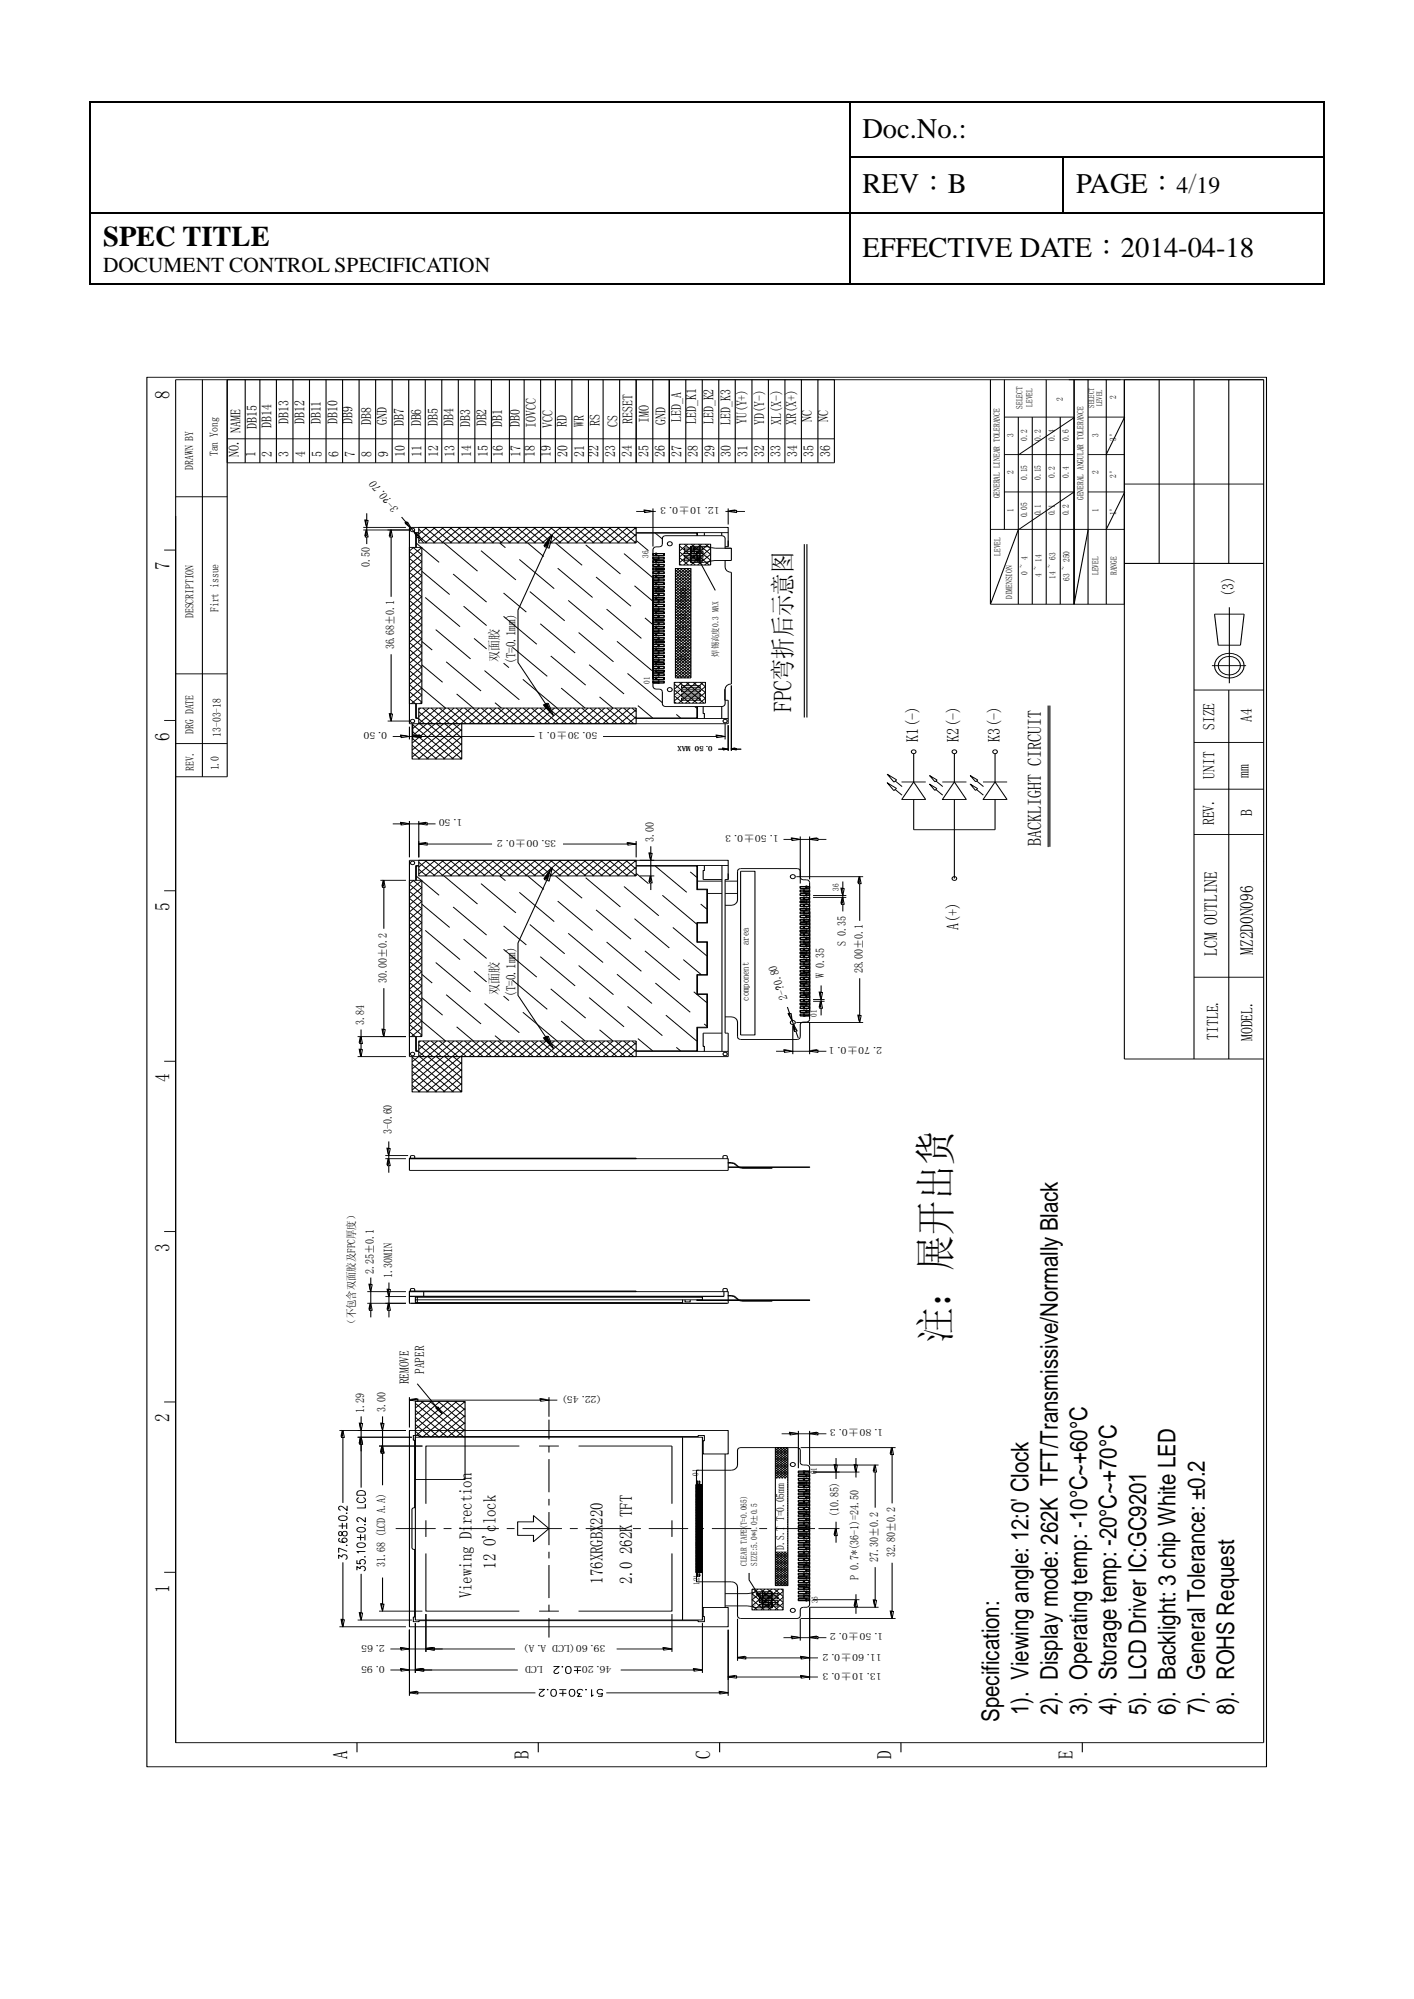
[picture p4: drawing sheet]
<svg xmlns="http://www.w3.org/2000/svg" width="210mm" height="297mm" viewBox="0 0 210 297" stroke-linecap="round" stroke-linejoin="round" font-family="sans-serif">
<defs><g id="words">
<text font-size="6.3" x="141.1" y="199.4" transform="rotate(-90 141.1 199.4)">注：展开出货</text>
<g font-size="4.2">
<text x="128.1" y="20.6">Doc.No.:</text>
<text x="128.1" y="28.7">REV：B</text>
<text x="159.8" y="28.7">PAGE： /</text>
<text x="15.3" y="36.5">SPEC TITLE</text>
<text x="128.1" y="38.2">EFFECTIVE DATE：2014-04-18</text>
</g>
<text font-size="3.8" x="117.6" y="105.8" transform="rotate(-90 117.6 105.8)">FPC弯折后示意图</text>
<g font-size="3.6">
<text x="148.4" y="255.8" transform="rotate(-90 148.4 255.8)">Specification:</text>
<text x="152.8" y="254.9" transform="rotate(-90 152.8 254.9)">1). Viewing angle: 12:0' Clock</text>
<text x="157.1" y="254.9" transform="rotate(-90 157.1 254.9)">2). Display mode: 262K TFT/Transmissive/Normally Black</text>
<text x="161.5" y="254.9" transform="rotate(-90 161.5 254.9)">3). Operating temp: -10°C~+60°C</text>
<text x="165.9" y="254.9" transform="rotate(-90 165.9 254.9)">4). Storage temp: -20°C~+70°C</text>
<text x="170.2" y="254.9" transform="rotate(-90 170.2 254.9)">5). LCD Driver IC:GC9201</text>
<text x="174.6" y="254.9" transform="rotate(-90 174.6 254.9)">6). Backlight: 3 chip White LED</text>
<text x="178.9" y="254.9" transform="rotate(-90 178.9 254.9)">7). General Tolerance: ±0.2</text>
<text x="183.3" y="254.9" transform="rotate(-90 183.3 254.9)">8). ROHS Request</text>
</g>
<g font-size="3.5">
<text x="174.8" y="28.7">4</text>
<text x="177.7" y="28.7">19</text>
</g>
<text font-size="3.2" x="15.3" y="40.4">DOCUMENT CONTROL SPECIFICATION</text>
<g font-size="3">
<text x="25.2" y="59.3" transform="rotate(-90 25.2 59.3)">8</text>
<text x="25.2" y="84.8" transform="rotate(-90 25.2 84.8)">7</text>
<text x="25.2" y="110.1" transform="rotate(-90 25.2 110.1)">6</text>
<text x="25.2" y="135.4" transform="rotate(-90 25.2 135.4)">5</text>
<text x="25.2" y="160.7" transform="rotate(-90 25.2 160.7)">4</text>
<text x="25.2" y="186" transform="rotate(-90 25.2 186)">3</text>
<text x="25.2" y="211.3" transform="rotate(-90 25.2 211.3)">2</text>
<text x="25.2" y="236.7" transform="rotate(-90 25.2 236.7)">1</text>
<text x="51.6" y="261.3" transform="rotate(-90 51.6 261.3)">A</text>
<text x="78.5" y="261.3" transform="rotate(-90 78.5 261.3)">B</text>
<text x="105.5" y="261.3" transform="rotate(-90 105.5 261.3)">C</text>
<text x="132.4" y="261.3" transform="rotate(-90 132.4 261.3)">D</text>
<text x="159.3" y="261.3" transform="rotate(-90 159.3 261.3)">E</text>
</g>
<text font-size="2.8" x="154.7" y="125.7" transform="rotate(-90 154.7 125.7)">BACKLIGHT CIRCUIT</text>
<g font-size="2.7">
<text x="180.8" y="142" transform="rotate(-90 180.8 142)">LCM OUTLINE</text>
<text x="186.1" y="141.9" transform="rotate(-90 186.1 141.9)">MZ2D0N096</text>
</g>
<g font-size="2.6">
<text x="73.6" y="233.1" transform="rotate(-90 73.6 233.1)">12 O'clock</text>
<text x="70.1" y="237.5" transform="rotate(-90 70.1 237.5)">Viewing Direction</text>
<text x="89.5" y="235.3" transform="rotate(-90 89.5 235.3)">176XRGBX220</text>
<text x="93.9" y="235.3" transform="rotate(-90 93.9 235.3)">2.0 262K TFT</text>
</g>
<g font-size="2.5">
<text x="136.4" y="110.2" transform="rotate(-90 136.4 110.2)">K1(-)</text>
<text x="142.4" y="110.2" transform="rotate(-90 142.4 110.2)">K2(-)</text>
<text x="148.5" y="110.2" transform="rotate(-90 148.5 110.2)">K3(-)</text>
<text x="142.4" y="138.2" transform="rotate(-90 142.4 138.2)">A(+)</text>
</g>
<g font-size="2.4">
<text x="183.2" y="88.7" transform="rotate(-90 183.2 88.7)">(3)</text>
<text x="185.9" y="107.2" transform="rotate(-90 185.9 107.2)">A4</text>
<text x="180.4" y="108.5" transform="rotate(-90 180.4 108.5)">SIZE</text>
<text x="180.4" y="115.7" transform="rotate(-90 180.4 115.7)">UNIT</text>
<text x="185.5" y="115.6" transform="rotate(-90 185.5 115.6)">mm</text>
<text x="180.3" y="122.6" transform="rotate(-90 180.3 122.6)">REV.</text>
<text x="186" y="121.2" transform="rotate(-90 186 121.2)">B</text>
<text x="180.9" y="154.5" transform="rotate(-90 180.9 154.5)">TITLE.</text>
<text x="186" y="154.7" transform="rotate(-90 186 154.7)">MODEL.</text>
</g>
<g font-size="2.1">
<text x="35.7" y="64.3" transform="rotate(-90 35.7 64.3)">NAME</text>
<text x="38.1" y="63.7" transform="rotate(-90 38.1 63.7)">DB15</text>
<text x="40.3" y="63.6" transform="rotate(-90 40.3 63.6)">DB14</text>
<text x="42.9" y="63" transform="rotate(-90 42.9 63)">DB13</text>
<text x="45.2" y="63" transform="rotate(-90 45.2 63)">DB12</text>
<text x="47.6" y="63.1" transform="rotate(-90 47.6 63.1)">DB11</text>
<text x="50.1" y="63" transform="rotate(-90 50.1 63)">DB10</text>
<text x="52.4" y="63" transform="rotate(-90 52.4 63)">DB9</text>
<text x="55.1" y="63.2" transform="rotate(-90 55.1 63.2)">DB8</text>
<text x="57.5" y="63.1" transform="rotate(-90 57.5 63.1)">GND</text>
<text x="60" y="63.2" transform="rotate(-90 60 63.2)">DB7</text>
<text x="62.6" y="63.4" transform="rotate(-90 62.6 63.4)">DB6</text>
<text x="65" y="63.3" transform="rotate(-90 65 63.3)">DB5</text>
<text x="67.4" y="63.3" transform="rotate(-90 67.4 63.3)">DB4</text>
<text x="69.8" y="63.4" transform="rotate(-90 69.8 63.4)">DB3</text>
<text x="72.3" y="63.4" transform="rotate(-90 72.3 63.4)">DB2</text>
<text x="74.6" y="63.4" transform="rotate(-90 74.6 63.4)">DB1</text>
<text x="77.2" y="63.4" transform="rotate(-90 77.2 63.4)">DB0</text>
<text x="79.6" y="63.6" transform="rotate(-90 79.6 63.6)">IOVCC</text>
<text x="82.1" y="63.6" transform="rotate(-90 82.1 63.6)">VCC</text>
<text x="84.2" y="63.4" transform="rotate(-90 84.2 63.4)">RD</text>
<text x="86.7" y="63.5" transform="rotate(-90 86.7 63.5)">WR</text>
<text x="89.1" y="63.3" transform="rotate(-90 89.1 63.3)">RS</text>
<text x="91.7" y="63.4" transform="rotate(-90 91.7 63.4)">CS</text>
<text x="94" y="63" transform="rotate(-90 94 63)">RESET</text>
<text x="96.4" y="62.8" transform="rotate(-90 96.4 62.8)">IMO</text>
<text x="98.9" y="63.1" transform="rotate(-90 98.9 63.1)">GND</text>
<text x="101.2" y="62.7" transform="rotate(-90 101.2 62.7)">LED_A</text>
<text x="103.4" y="63" transform="rotate(-90 103.4 63)">LED_K1</text>
<text x="106" y="63" transform="rotate(-90 106 63)">LED_K2</text>
<text x="108.5" y="63.1" transform="rotate(-90 108.5 63.1)">LED_K3</text>
<text x="110.9" y="63.1" transform="rotate(-90 110.9 63.1)">YU(Y+)</text>
<text x="113.5" y="63.2" transform="rotate(-90 113.5 63.2)">YD(Y-)</text>
<text x="116" y="63.2" transform="rotate(-90 116 63.2)">XL(X-)</text>
<text x="118.2" y="63.1" transform="rotate(-90 118.2 63.1)">XR(X+)</text>
<text x="120.6" y="62.6" transform="rotate(-90 120.6 62.6)">NC</text>
<text x="123" y="62.6" transform="rotate(-90 123 62.6)">NC</text>
<text x="35.5" y="67.9" transform="rotate(-90 35.5 67.9)">NO.</text>
<text x="37.9" y="67.9" transform="rotate(-90 37.9 67.9)">1</text>
<text x="40.4" y="67.9" transform="rotate(-90 40.4 67.9)">2</text>
<text x="42.9" y="67.9" transform="rotate(-90 42.9 67.9)">3</text>
<text x="45.3" y="67.9" transform="rotate(-90 45.3 67.9)">4</text>
<text x="47.8" y="67.9" transform="rotate(-90 47.8 67.9)">5</text>
<text x="50.3" y="67.9" transform="rotate(-90 50.3 67.9)">6</text>
<text x="52.7" y="67.9" transform="rotate(-90 52.7 67.9)">7</text>
<text x="55.2" y="67.9" transform="rotate(-90 55.2 67.9)">8</text>
<text x="57.7" y="67.9" transform="rotate(-90 57.7 67.9)">9</text>
<text x="60.1" y="67.9" transform="rotate(-90 60.1 67.9)">10</text>
<text x="62.6" y="67.9" transform="rotate(-90 62.6 67.9)">11</text>
<text x="65.1" y="67.9" transform="rotate(-90 65.1 67.9)">12</text>
<text x="67.5" y="67.9" transform="rotate(-90 67.5 67.9)">13</text>
<text x="70" y="67.9" transform="rotate(-90 70 67.9)">14</text>
<text x="72.5" y="67.9" transform="rotate(-90 72.5 67.9)">15</text>
<text x="74.7" y="67.9" transform="rotate(-90 74.7 67.9)">16</text>
<text x="77.3" y="67.9" transform="rotate(-90 77.3 67.9)">17</text>
<text x="79.4" y="67.9" transform="rotate(-90 79.4 67.9)">18</text>
<text x="81.8" y="67.9" transform="rotate(-90 81.8 67.9)">19</text>
<text x="84.3" y="67.9" transform="rotate(-90 84.3 67.9)">20</text>
<text x="86.8" y="67.9" transform="rotate(-90 86.8 67.9)">21</text>
<text x="88.9" y="67.9" transform="rotate(-90 88.9 67.9)">22</text>
<text x="91.4" y="67.9" transform="rotate(-90 91.4 67.9)">23</text>
<text x="93.8" y="67.9" transform="rotate(-90 93.8 67.9)">24</text>
<text x="96.3" y="67.9" transform="rotate(-90 96.3 67.9)">25</text>
<text x="98.8" y="67.9" transform="rotate(-90 98.8 67.9)">26</text>
<text x="101.2" y="67.9" transform="rotate(-90 101.2 67.9)">27</text>
<text x="103.7" y="67.9" transform="rotate(-90 103.7 67.9)">28</text>
<text x="106.1" y="67.9" transform="rotate(-90 106.1 67.9)">29</text>
<text x="108.6" y="67.9" transform="rotate(-90 108.6 67.9)">30</text>
<text x="111" y="67.9" transform="rotate(-90 111 67.9)">31</text>
<text x="113.5" y="67.9" transform="rotate(-90 113.5 67.9)">32</text>
<text x="115.9" y="67.9" transform="rotate(-90 115.9 67.9)">33</text>
<text x="118.4" y="67.9" transform="rotate(-90 118.4 67.9)">34</text>
<text x="120.8" y="67.9" transform="rotate(-90 120.8 67.9)">35</text>
<text x="123.3" y="67.9" transform="rotate(-90 123.3 67.9)">36</text>
</g>
<g font-size="2">
<text x="74.1" y="98.4" transform="rotate(-90 74.1 98.4)">双面胶</text>
<text x="76.6" y="98.7" transform="rotate(-90 76.6 98.7)">(T=0.1mm)</text>
<text x="74.1" y="147.8" transform="rotate(-90 74.1 147.8)">双面胶</text>
<text x="76.6" y="148.1" transform="rotate(-90 76.6 148.1)">(T=0.1mm)</text>
<text x="60.7" y="205.7" transform="rotate(-90 60.7 205.7)">REMOVE</text>
<text x="63" y="204.1" transform="rotate(-90 63 204.1)">PAPER</text>
</g>
<text font-size="1.9" x="102" y="98.2" transform="rotate(-90 102 98.2)">D.S.T T=0.05mm</text>
<g font-size="1.8">
<text x="54.9" y="84.2" transform="rotate(-90 54.9 84.2)">0.50</text>
<text x="58.5" y="96.5" transform="rotate(-90 58.5 96.5)">36.68±0.1</text>
<text x="97.1" y="125.1" transform="rotate(-90 97.1 125.1)">3.00</text>
<text x="125.6" y="140.5" transform="rotate(-90 125.6 140.5)">S 0.35</text>
<text x="57.5" y="146" transform="rotate(-90 57.5 146)">30.00±0.2</text>
<text x="122.4" y="145.3" transform="rotate(-90 122.4 145.3)">W 0.35</text>
<text x="128.1" y="144.6" transform="rotate(-90 128.1 144.6)">28.00±0.1</text>
<text x="54.1" y="152.3" transform="rotate(-90 54.1 152.3)">3.84</text>
<text x="58.2" y="168.5" transform="rotate(-90 58.2 168.5)">3-0.60</text>
<text x="55.5" y="189.2" transform="rotate(-90 55.5 189.2)">2.25±0.1</text>
<text x="58.2" y="189.8" transform="rotate(-90 58.2 189.8)">1.30MIN</text>
<text x="54.1" y="209.9" transform="rotate(-90 54.1 209.9)">1.29</text>
<text x="57.3" y="209.8" transform="rotate(-90 57.3 209.8)">3.00</text>
<text x="124.6" y="225.4" transform="rotate(-90 124.6 225.4)">(10.85)</text>
<text x="57.2" y="232.9" transform="rotate(-90 57.2 232.9)">31.68 (LCD A.A)</text>
<text x="130.4" y="232" transform="rotate(-90 130.4 232)">27.30±0.2</text>
<text x="132.9" y="231.4" transform="rotate(-90 132.9 231.4)">32.80±0.2</text>
<text x="127.5" y="234.7" transform="rotate(-90 127.5 234.7)">P 0.7*(36-1)=24.50</text>
</g>
<g font-size="1.7">
<text x="28.7" y="69.8" transform="rotate(-90 28.7 69.8)">DRAWN BY</text>
<text x="32.4" y="67.8" transform="rotate(-90 32.4 67.8)">Tan Yong</text>
<text x="59.3" y="75.6" transform="rotate(-130 59.3 75.6)">3-?0.70</text>
<text x="28.8" y="91.8" transform="rotate(-90 28.8 91.8)">DESCRIPTION</text>
<text x="32.5" y="90.9" transform="rotate(-90 32.5 90.9)">Firt issue</text>
<text x="28.8" y="109" transform="rotate(-90 28.8 109)">DRG DATE</text>
<text x="32.8" y="109.5" transform="rotate(-90 32.8 109.5)">13-03-18</text>
<text x="28.8" y="114.5" transform="rotate(-90 28.8 114.5)">REV.</text>
<text x="32.5" y="114.5" transform="rotate(-90 32.5 114.5)">1.0</text>
<text x="117" y="148.4" transform="rotate(-109 117 148.4)">2-?0.80</text>
<text x="116.5" y="230.3" transform="rotate(-90 116.5 230.3)">D.S.T T=0.05mm</text>
</g>
<text font-size="1.6" x="52.7" y="197.2" transform="rotate(-90 52.7 197.2)">（不包含双面胶及FPC厚度）</text>
<g font-size="1.5">
<text x="106.9" y="75.4" transform="rotate(-180 106.9 75.4)">12.10±0.3</text>
<text x="57.5" y="108.8" transform="rotate(-180 57.5 108.8)">0.50</text>
<text x="88.7" y="108.8" transform="rotate(-180 88.7 108.8)">50.30±0.1</text>
<text x="68.7" y="121.8" transform="rotate(-180 68.7 121.8)">1.50</text>
<text x="82.6" y="124.8" transform="rotate(-180 82.6 124.8)">35.00±0.2</text>
<text x="115.7" y="124.1" transform="rotate(-180 115.7 124.1)">1.50±0.3</text>
<text x="111.2" y="140.4" transform="rotate(-90 111.2 140.4)">area</text>
<text x="111.2" y="148.7" transform="rotate(-90 111.2 148.7)">component</text>
<text x="131" y="155.6" transform="rotate(-180 131 155.6)">2.70±0.1</text>
<text x="89.5" y="207.4" transform="rotate(-180 89.5 207.4)">(22.45)</text>
<text x="131.2" y="212.4" transform="rotate(-180 131.2 212.4)">1.80±0.3</text>
<text x="57.2" y="244.3" transform="rotate(-180 57.2 244.3)">2.65</text>
<text x="89.9" y="244.4" transform="rotate(-180 89.9 244.4)">39.60(LCD A.A)</text>
<text x="131" y="245.7" transform="rotate(-180 131 245.7)">11.60±0.2</text>
<text x="131.2" y="242.7" transform="rotate(-180 131.2 242.7)">1.50±0.2</text>
<text x="57.2" y="247.5" transform="rotate(-180 57.2 247.5)">0.95</text>
<text x="80.6" y="247.5" transform="rotate(-180 80.6 247.5)">LCD</text>
<text x="90.8" y="247.5" transform="rotate(-180 90.8 247.5)">46.20</text>
<text x="131" y="248.5" transform="rotate(-180 131 248.5)">13.10±0.3</text>
</g>
<g font-size="1.3">
<text x="157.9" y="59.5" transform="rotate(-90 157.9 59.5)">2</text>
<text x="165.8" y="59.3" transform="rotate(-90 165.8 59.3)">2</text>
<text x="150.6" y="64.9" transform="rotate(-90 150.6 64.9)">3</text>
<text x="151.9" y="60.7" transform="rotate(-90 151.9 60.7)">SELECT</text>
<text x="152.5" y="65.5" transform="rotate(-90 152.5 65.5)">0.2</text>
<text x="153.4" y="60.4" transform="rotate(-90 153.4 60.4)">LEVEL</text>
<text x="154.6" y="65.5" transform="rotate(-90 154.6 65.5)">0.2</text>
<text x="156.7" y="65.5" transform="rotate(-90 156.7 65.5)">0.4</text>
<text x="158.8" y="65.5" transform="rotate(-90 158.8 65.5)">0.6</text>
<text x="163.2" y="64.9" transform="rotate(-90 163.2 64.9)">3</text>
<text x="165.8" y="65.5" transform="rotate(-90 165.8 65.5)">3°</text>
<text x="150.6" y="70.5" transform="rotate(-90 150.6 70.5)">2</text>
<text x="152.5" y="71.3" transform="rotate(-90 152.5 71.3)">0.15</text>
<text x="154.6" y="71.3" transform="rotate(-90 154.6 71.3)">0.15</text>
<text x="156.7" y="71" transform="rotate(-90 156.7 71)">0.2</text>
<text x="158.8" y="71" transform="rotate(-90 158.8 71)">0.4</text>
<text x="163.2" y="70.5" transform="rotate(-90 163.2 70.5)">2</text>
<text x="165.8" y="71" transform="rotate(-90 165.8 71)">2°</text>
<text x="148.5" y="74" transform="rotate(-90 148.5 74)">GENERAL LINEAR TOLERANCE</text>
<text x="150.6" y="76" transform="rotate(-90 150.6 76)">1</text>
<text x="152.5" y="76.9" transform="rotate(-90 152.5 76.9)">0.05</text>
<text x="154.6" y="76.6" transform="rotate(-90 154.6 76.6)">0.1</text>
<text x="156.7" y="76.6" transform="rotate(-90 156.7 76.6)">0.1</text>
<text x="158.8" y="76.6" transform="rotate(-90 158.8 76.6)">0.2</text>
<text x="160.9" y="74.3" transform="rotate(-90 160.9 74.3)">GENERAL ANGULAR TOLERANCE</text>
<text x="163.2" y="76" transform="rotate(-90 163.2 76)">1</text>
<text x="165.8" y="76.6" transform="rotate(-90 165.8 76.6)">1°</text>
<text x="96.3" y="82.9" transform="rotate(-90 96.3 82.9)">36</text>
<text x="148.6" y="82.6" transform="rotate(-90 148.6 82.6)">LEVEL</text>
<text x="150.4" y="89" transform="rotate(-90 150.4 89)">DIMENSION</text>
<text x="152.6" y="85.5" transform="rotate(-90 152.6 85.5)">0 ~ 4</text>
<text x="154.7" y="85.7" transform="rotate(-90 154.7 85.7)">4 ~ 14</text>
<text x="156.8" y="86" transform="rotate(-90 156.8 86)">14 ~ 63</text>
<text x="158.8" y="86.3" transform="rotate(-90 158.8 86.3)">63 ~ 250</text>
<text x="163.2" y="85.5" transform="rotate(-90 163.2 85.5)">LEVEL</text>
<text x="165.9" y="85.5" transform="rotate(-90 165.9 85.5)">RANGE</text>
<text x="96.5" y="101.6" transform="rotate(-90 96.5 101.6)">01</text>
<text x="106.7" y="97.6" transform="rotate(-90 106.7 97.6)">焊锡高度0.3 MAX</text>
<text x="124.6" y="132.3" transform="rotate(-90 124.6 132.3)">36</text>
<text x="121.3" y="151.1" transform="rotate(-90 121.3 151.1)">01</text>
<text x="103.8" y="219.3" transform="rotate(-90 103.8 219.3)">01</text>
<text x="121.3" y="219.1" transform="rotate(-90 121.3 219.1)">01</text>
<text x="110.9" y="232.7" transform="rotate(-90 110.9 232.7)">CLEAR TAPE(T=0.065)</text>
<text x="112.5" y="232.7" transform="rotate(-90 112.5 232.7)">SIZE:5.0*4.0±0.5</text>
<text x="103.9" y="235.5" transform="rotate(-90 103.9 235.5)">121</text>
<text x="121.5" y="238.2" transform="rotate(-90 121.5 238.2)">36</text>
</g>
<g font-size="1.2">
<text x="162.5" y="60.6" transform="rotate(-90 162.5 60.6)">SELECT</text>
<text x="163.7" y="60.4" transform="rotate(-90 163.7 60.4)">LEVEL</text>
</g>
<text font-size="1.1" x="105.8" y="110.8" transform="rotate(-180 105.8 110.8)">0.50 MAX</text>
<g font-size=".5">
<text x="104.4" y="83.3" transform="rotate(-90 104.4 83.3)">K3</text>
<text x="104.5" y="82.1" transform="rotate(-90 104.5 82.1)">K1</text>
<text x="105" y="82.7" transform="rotate(-90 105 82.7)">K2</text>
<text x="105" y="81.4" transform="rotate(-90 105 81.4)">A</text>
<text x="100.8" y="104" transform="rotate(-90 100.8 104)">X+ Y- X- Y+</text>
<text x="112.3" y="237.5" transform="rotate(-90 112.3 237.5)">K2</text>
<text x="112.3" y="238.6" transform="rotate(-90 112.3 238.6)">A</text>
<text x="112.8" y="238.1" transform="rotate(-90 112.8 238.1)">K1</text>
<text x="112.8" y="236.9" transform="rotate(-90 112.8 236.9)">K3</text>
</g>
</g></defs>
<g fill="#000">
<path d="M54.1 77.2h.4l-.2 1zM54.3 78.6l.2 1.1h-.4zM57.9 78.6l.2 1.1h-.4zM60 77.7l.4-.3 .5 1zM61.3 78.8l.9 .8-.3 .2zM95.6 75.7l1.2 .2-1.2 .1zM108 75.9l1.2-.2v.3zM81.9 79.4l-.5 1.9-.7-.2zM103.4 82.5l.4 .6h-.2zM57.7 106h.4l-.2 1zM59.4 109.1l1.3 .2-1.3 .2zM61.1 109.3l1.3-.2v.4z"/>
<path d="M80.6 104.7l.7-.3 .8 1.8zM106.3 109.1l1.2 .2-1.2 .2zM107.3 111.1l.7 .1-.7 .1zM108.5 111.2l.7-.1v.2zM56.9 130.7l.2 1h-.5zM59.4 122.1l1.3 .2-1.3 .2zM62 125.3l1.3-.2v.3zM62 122.3l1.3-.2v.4zM81.9 128.9l-.5 1.9-.7-.2zM93.1 125.1l1.2 .2-1.2 .1zM96.5 130l.2 1.1h-.4zM96.3 126.6h.4l-.2 1.1z"/>
<path d="M117.5 124.4l1.2 .2-1.2 .2zM120.1 124.6l1.2-.2v.4zM124.8 131.9h.4l-.2 1zM125 133.2l.2 1h-.4zM127.5 130.1l.2 1.1h-.4zM53.3 155.8h.4l-.2 1.1zM53.5 153.9l.2 1h-.4zM56.6 152.8h.5l-.2 1.1zM80.6 154.2l.7-.3 .8 1.8zM116.4 155.9l1.2 .2-1.2 .1zM116.9 150.5l.4-.1 .2 1.1zM117.7 152.1l.5 .9-.3 .1z"/>
<path d="M120.1 156.1l1.2-.2v.3zM121.8 148.6l.2 1.1h-.4zM121.6 147.3h.4l-.2 1.1zM127.3 150.8h.4l-.2 1zM57.6 172l.2 1.1h-.4zM57.4 170.5h.4l-.2 1.1zM54.9 193.5l.2 1.1h-.4zM54.7 190.7h.4l-.2 1.1zM57.6 193.5l.2 1.1h-.4zM57.4 191.5h.4l-.2 1zM50.8 212.4l.2 1.1h-.4zM53.5 213.4l.2 1.1h-.4z"/>
<path d="M53.3 211.4h.4l-.2 1zM56.7 214.7l.2 1.1h-.4zM56.5 211.4h.4l-.2 1zM60.7 207.9l1.2-.2v.4zM64.6 209.1l.3-.2 .6 1zM80.1 207.7l1.3 .2-1.3 .2zM117.2 212.7l1.2 .2-1.2 .2zM120.1 212.9l1.2-.2v.4zM123.8 217.5h.4l-.2 1.1zM126.8 217.5h.4l-.2 1.1zM129.8 217.5l.2 1.1h-.4zM132.3 215l.3 1h-.5z"/>
<path d="M53.3 239.5h.4l-.2 1.1zM56.5 238.2h.4l-.2 1.1zM112.2 236.7l.4-.1 .4 1zM124 227l.2 1h-.4zM127 237.6l.2 1h-.4zM129.6 237.6h.4l-.2 1.1zM132.1 239.3h.5l-.3 1zM50.6 240.5h.4l-.2 1.1zM59.4 244.7l1.3 .2-1.3 .1zM59.4 247.8l1.3 .2-1.3 .2zM60.7 251.4l1.2-.2v.4zM61.5 248l1.3-.2v.4z"/>
<path d="M63.1 244.9l1.3-.2v.3zM98.4 244.7l1.2 .2-1.2 .1zM102.9 247.8l1.3 .2-1.3 .2zM106.7 251.2l1.3 .2-1.3 .2zM108 249l1.2-.1v.3zM109.4 246.2l1.2-.2v.4zM117.5 243l1.2 .2-1.2 .2zM118.8 246l1.3 .2-1.3 .2zM118.8 248.9l1.3 .1-1.3 .2zM120.1 243.2l1.2-.2v.4z"/>
<path d="M13.3 15h.2v.2h-.2z" fill-rule="evenodd"/>
<path d="M13.3 15h.2v.2h-.2z" fill-rule="evenodd"/>
<path d="M126.1 15h.2v.2h-.2z" fill-rule="evenodd"/>
<path d="M196.5 15h.2v.2h-.2z" fill-rule="evenodd"/>
<path d="M196.5 15h.2v.2h-.2z" fill-rule="evenodd"/>
<path d="M13.3 23.2h.2v.2h-.2z" fill-rule="evenodd"/>
<path d="M13.3 31.5h.2v.2h-.2z" fill-rule="evenodd"/>
<path d="M126.1 23.2h.2v.2h-.2z" fill-rule="evenodd"/>
<path d="M126.1 31.5h.2v.2h-.2z" fill-rule="evenodd"/>
<path d="M157.9 23.2h.1v.2h-.1z" fill-rule="evenodd"/>
<path d="M157.9 31.5h.1v.2h-.1z" fill-rule="evenodd"/>
<path d="M196.5 23.2h.2v.2h-.2z" fill-rule="evenodd"/>
<path d="M196.5 31.5h.2v.2h-.2z" fill-rule="evenodd"/>
<path d="M13.3 42.2h.2v.1h-.2z" fill-rule="evenodd"/>
<path d="M13.3 42.2h.2v.1h-.2z" fill-rule="evenodd"/>
<path d="M126.1 42.2h.2v.1h-.2z" fill-rule="evenodd"/>
<path d="M196.5 42.2h.2v.1h-.2z" fill-rule="evenodd"/>
<path d="M196.5 42.2h.2v.1h-.2z" fill-rule="evenodd"/>
</g>
<g fill="none" stroke="#000" stroke-width=".17">
<path d="M13.4 15.2v8M13.5 15.1h112.6M126.2 15.2v8M126.3 15.1h70.2M196.6 15.2v8M13.4 23.4v8.1M13.4 31.7v10.5M13.5 31.6h112.6M126.2 23.4v8.1M126.2 31.7v10.5M126.3 23.3h31.6M126.3 31.6h31.6"/>
<path d="M157.9 23.4v8.1M158 23.3h38.5M158 31.6h38.5M196.6 23.4v8.1M196.6 31.7v10.5M13.5 42.3h112.6M126.3 42.3h70.2"/>
</g>
<g fill="none" stroke="#000" stroke-width=".15">
<path d="M21.8 56.1h166.3v206.4h-166.3zM26.1 56.4h161.6v202.5h-161.6zM30.1 56.4v59M36.4 56.4v12.4M38.6 56.4v12.4M41.1 56.4v12.4M43.5 56.4v12.4M46 56.4v12.4M48.4 56.4v12.4M50.9 56.4v12.4M53.3 56.4v12.4M55.8 56.4v12.4"/>
<path d="M58.2 56.4v12.4M60.7 56.4v12.4M63.2 56.4v12.4M65.6 56.4v12.4M68.1 56.4v12.4M70.5 56.4v12.4M73 56.4v12.4M75.7 56.4v12.4M77.8 56.4v12.4M80.3 56.4v12.4M82.5 56.4v12.4M84.9 56.4v12.4"/>
<path d="M87.4 56.4v12.4M89.6 56.4v12.4M92 56.4v12.4M94.5 56.4v12.4M97 56.4v12.4M99.4 56.4v12.4M101.9 56.4v12.4M104.3 56.4v12.4M106.8 56.4v12.4M109.2 56.4v12.4M111.7 56.4v12.3M114.1 56.4v12.3"/>
<path d="M116.6 56.4v12.3M119 56.4v12.3M121.5 56.4v12.4M147.1 56.4v33.4h19.9M149.2 56.4v22.3M155.4 56.4v33.4M159.5 56.4v33.4l2.1-11.1M161.6 56.4v33.4M164.3 56.4v33.4M167 56.4v100.9h20.7M172.2 56.4v27.3M177.3 56.4v100.9"/>
<path d="M182.5 56.4v27.3M26.1 73.8h7.6M33.7 68.8h90.2v-12.4h-90.2v59h-7.6M33.7 65.2h90.2M54 78.7h6.8M54 78.4h6.3M54.3 77.3h.4l-.2 1.1zM54.5 76.3v1M54.5 78.4v.3M54.5 79.8v1M54.5 78.7l.2 1.1h-.4zM58.1 79.8v8.9"/>
<path d="M58.1 78.7l.2 1.1h-.4zM59.6 76.8l.8 .9M60.2 77.8l.3-.2 .6 .9zM61 78.6l.3-.1 .2 .1 .1 .1-.1 .2-.2 .1-.3-.1v-.2zM61.1 78.5l.4 .5M61.5 79l.9 .7-.4 .2zM62.2 79.8l.7 .9M62.2 79.2h-.4v2.1M62.2 79.1h-.5v2.2M62.2 78.6l2.4 2.1M62.2 79.7l1.2 1M62.2 78.4h32.3v2.3h-32.3z"/>
<path d="M63.1 78.4l2.8 2.3M63.4 78.4l-1.2 1M64.4 78.4l2.7 2.3M64.6 78.4l-2.4 2M65.6 78.4l2.8 2.3M65.9 78.4l-2.8 2.3M66.8 78.4l2.8 2.3M67.1 78.4l-2.7 2.3M68.1 78.4l2.7 2.3M68.4 78.4l-2.8 2.3M69.3 78.4l2.8 2.3M69.6 78.4l-2.8 2.3"/>
<path d="M70.6 78.4l2.7 2.3M70.9 78.4l-2.8 2.3M71.8 78.4l2.8 2.3M72.1 78.4l-2.8 2.3M73.1 78.4l2.7 2.3M73.3 78.4l-2.7 2.3M74.3 78.4l2.8 2.3M74.6 78.4l-2.8 2.3M75.5 78.4l2.8 2.3M75.8 78.4l-2.7 2.3M76.8 78.4l2.7 2.3M77.1 78.4l-2.8 2.3"/>
<path d="M78 78.4l2.8 2.3M78.3 78.4l-2.8 2.3M79.3 78.4l2.7 2.3M79.6 78.4l-2.8 2.3M80.5 78.4l2.8 2.3M80.8 78.4l-2.8 2.3M81.8 78.4l2.7 2.3M82 79.5l-.4 2-.8-.3zM82.1 78.4l-2.8 2.3M83 78.4l2.8 2.3M83.3 78.4l-2.8 2.3M84.2 78.4l2.8 2.3"/>
<path d="M84.5 78.4l-2.7 2.3M85.5 78.4l2.8 2.3M85.8 78.4l-2.8 2.3M86.7 78.4l2.8 2.3M87 78.4l-2.8 2.3M88 78.4l2.7 2.3M88.3 78.4l-2.8 2.3M89.2 78.4l2.8 2.3M89.5 78.4l-2.8 2.3M90.5 78.4l2.7 2.3M90.7 78.4l-2.7 2.3M91.7 78.4l2.8 2.3"/>
<path d="M92 78.4l-2.8 2.3M92.9 78.4l1.6 1.3M93.2 78.4l-2.7 2.3M94.2 78.4l.3 .2M94.5 78.4l-2.8 2.3M94.5 76h1.2M94.5 79.2h9v.4M94.5 79.1h13.7M94.5 79.4l-1.6 1.3M95.7 75.8l1.3 .2-1.3 .2zM97 75.5v5.7M97 76h.4"/>
<path d="M97.3 79.2l1.1 .9M103.6 79.1v.5M104.6 79.1v.5M107.2 79.1v.5M107.7 76h.5M108.2 76l1.2-.2v.4zM108.2 75.5v2.4M109.4 76h1.2M147.1 78.7h19.9M149.2 67.5h10.3M149.2 62h10.3M149.2 73.1h10.3l-8.1 5.5"/>
<path d="M151.2 62v27.8M151.3 78.6l-4.2 11.1M153.3 62v27.8M157.5 62v27.8M159.5 62.1l-8.2 5.5M161.6 67.5h5.4M161.6 62h5.4M161.6 73.1h5.4M167 71.9h20.7M167 62l-2.7 5.5M167 73.1l-2.7 5.6M24.4 81.7h1.7"/>
<path d="M58.1 97.2v8.9M60.8 81.3h1.9v23.2h-1.9zM60.8 94.4l1.9 1.6M60.8 99.7l1.9 1.5M60.8 98.6l1.9 1.6M60.8 97.6l1.9 1.5M60.8 96.5l1.9 1.6M60.8 95.5l1.9 1.5M60.8 93.4l1.9 1.5M60.8 92.4l1.9 1.5M60.8 91.3l1.9 1.6M60.8 90.3l1.9 1.5"/>
<path d="M60.8 89.2l1.9 1.6M60.8 88.2l1.9 1.5M60.8 87.1l1.9 1.6M60.8 86.1l1.9 1.6M60.8 85.1l1.9 1.5M60.8 84l1.9 1.6M60.8 83l1.9 1.5M60.8 81.9l1.9 1.6M61.4 81.3l1.3 1.1M61.4 81.3l-.6 .6M61.8 80.7l.8 .6M62.6 81.3l2.6 2.3"/>
<path d="M62.7 98.8l3 2.6M62.7 84.9l4.1 3.4M62.7 99.1l-1.9 1.5M62.7 98l-1.9 1.6M62.7 97l-1.9 1.5M62.7 96l-1.9 1.5M62.7 94.9l-1.9 1.5M62.7 93.9l-1.9 1.5M62.7 92.8l-1.9 1.6M62.7 91.8l-1.9 1.5M62.7 90.7l-1.9 1.6M62.7 89.7l-1.9 1.5"/>
<path d="M62.7 88.7l-1.9 1.5M62.7 87.6l-1.9 1.5M62.7 86.6l-1.9 1.5M62.7 85.5l-1.9 1.6M62.7 84.5l-1.9 1.5M62.7 83.4l-1.9 1.6M62.7 82.4l-1.9 1.5M62.7 81.3l-1.9 1.6M62.7 95.3l1.5 1.3M63.2 88.8l5.1 4.3M64.7 93.5l5.2 4.4M65.9 80.7l5 4.2"/>
<path d="M66.3 98.3l5.1 4.4M67.3 85.3l5 4.2M68.9 90.1l3.4 2.9M70.4 94.9l1.9 1.5M71.4 81.8l5.2 4.4M72 99.6l5.1 4.4M74.2 80.7l.9 .7M74.8 98.5l.8 .7M74.8 91.6l4.9 4.1M74.8 88.1l3.4 2.8M76.1 96.2l5.2 4.3M77.1 83.1l5.2 4.4"/>
<path d="M78.4 80.7l2.4 2M78.7 87.9l5.2 4.3M80.2 92.7l5.2 4.3M81.2 81.3l-4.3 9.4v7.7l4.2 6.3M81.8 97.5l5.2 4.3M82.5 80.7l4 3.3M82.8 84.4l5.2 4.4M84.4 89.2l5.2 4.3M85.9 94l5.2 4.3M87 80.9l5.2 4.4M87.5 98.8l5.2 4.3M88.5 85.7l5.2 4.4"/>
<path d="M90.1 90.5l5.2 4.4M91.6 95.3l5.2 4.3M92.7 82.3l4.3 3.6M94.2 87l2.9 2.4-.1 .1M94.5 80.3l1.8 1.5M94.5 80.4l-.3 .3M95.8 91.8l1.2 1M97 99.6v.3h.6h-.6v-.3h.3zM97 98.5v.3h.6h-.6v-.3h.3zM97 97.4v.3h.6h-.6v-.3h.3zM97 96.3v.3h.6h-.6v-.3h.3zM97 95.2v.3h.6h-.6v-.3h.3z"/>
<path d="M97 94.2v.2h.6h-.6v-.2h.3zM97 93.1v.2h.6h-.6v-.2h.3zM97 92v.3h.6h-.6v-.3h.3zM97 90.9v.3h.6h-.6v-.3h.3zM97 89.8v.3h.6h-.6v-.3h.3zM97 88.7v.3h.6h-.6v-.3h.3zM97 87.7v.2h.6h-.6v-.2h.3zM97 86.6v.2h.6h-.6v-.2h.3zM97 85.5v.3h.6h-.6v-.3h.3zM97 84.4v.3h.6h-.6v-.3h.3zM97 83.3v.3h.6h-.6v-.3h.3zM97 82.2v.3h.6h-.6v-.3h.3z"/>
<path d="M97 85.9v14.9v-14.9M97 82.3l.1 .1-.1 .1M97 82.8l.1 .1-.1 .1M97 83.4l.1 .1h-.1M97 83.9l.1 .1-.1 .1M97 84.5h.1l-.1 .1M97 85l.1 .1-.1 .1M97 85.6h.1l-.1 .1M97 86.1l.1 .1h-.1M97 86.6l.1 .1-.1 .1M97 87.2h.1l-.1 .1M97 87.7l.1 .1-.1 .1"/>
<path d="M97 88.3h.1l-.1 .1M97 88.8l.1 .1-.1 .1M97 89.9l.1 .1h-.1M97 90.4l.1 .1-.1 .1M97 91l.1 .1h-.1M97 91.5l.1 .1-.1 .1M97 92l.1 .1-.1 .1M97 92.6l.1 .1h-.1M97 93.1l.1 .1-.1 .1M97 93.7l.1 .1h-.1M97 94.2l.1 .1-.1 .1M97 94.8h.1l-.1 .1"/>
<path d="M97 95.3l.1 .1-.1 .1M97 95.8l.1 .1-.1 .1M97 96.4l.1 .1h-.1M97 96.9l.1 .1-.1 .1M97 97.5h.1l-.1 .1M97 98l.1 .1-.1 .1M97 98.6h.1l-.1 .1M97 99.1l.1 .1h-.1M97 99.6l.1 .1-.1 .1M97 99h1.6v.3h-.9h.9v-.3h-1.6v.3h.7h-.7zM97 98h1.6v.2h-.9h.9v-.2l-.8-.1-.8 .1v.2h.7h-.7zM97 96.9h1.6v.2h-.9h.9v-.2h-1.6v.2h.7h-.7z"/>
<path d="M97 95.8h1.6v.3h-.9h.9v-.3l-.8-.1-.8 .1v.3h.7h-.7zM97 94.7h1.6v.3h-.9h.9v-.3l-.8-.1-.8 .1v.3h.7h-.7zM97 93.6h1.6v.3h-.9h.9v-.3h-1.6v.3h.7h-.7zM97 92.5h1.6v.3h-.9h.9v-.3h-1.6v.3h.7h-.7zM97 91.5h1.6v.2h-.9h.9v-.2h-1.6v.2h.7h-.7zM97 90.4h1.6v.2h-.9h.9v-.2l-.8-.1-.8 .1v.2h.7h-.7zM97 89.3h1.6v.3h-.9h.9v-.3h-1.6v.3h.7h-.7zM97 88.2h1.6v.3h-.9h.9v-.3l-.8-.1-.8 .1v.3h.7h-.7zM97 87.1h1.6v.3h-.9h.9v-.3h-.8h-.8v.3h.7h-.7zM97 86h1.6v.3h-.9h.9v-.3h-1.6v.3h.7h-.7zM97 85h1.6v.2h-.9h.9v-.2h-1.6v.2h.7h-.7zM97 83.9h1.6v.2h-.9h.9v-.2l-.8-.1-.8 .1v.2h.7h-.7z"/>
<path d="M97 82.8h1.6v.3h-.9h.9v-.3l-.8-.1-.8 .1v.3h.7h-.7zM97.3 99.6h1.3v.3h-1h1v-.3zM97.3 98.5h1.3v.3h-1h1v-.3zM97.3 97.4h1.3v.3h-1h1v-.3zM97.3 96.3h1.3v.3h-1h1v-.3zM97.3 95.2h1.3v.3h-1h1v-.3zM97.3 94.2h1.3v.2h-1h1v-.2zM97.3 93.1h1.3v.2h-1h1v-.2zM97.3 92h1.3v.3h-1h1v-.3zM97.3 90.9h1.3v.3h-1h1v-.3zM97.3 89.8h1.3v.3h-1h1v-.3zM97.3 88.7h1.3v.3h-1h1v-.3z"/>
<path d="M97.3 87.7h1.3v.2h-1h1v-.2zM97.3 86.6h1.3v.2h-1h1v-.2zM97.3 85.5h1.3v.3h-1h1v-.3zM97.3 84.4h1.3v.3h-1h1v-.3zM97.3 83.3h1.3v.3h-1h1v-.3zM97.3 82.2h1.3v.3h-1h1v-.3zM97.4 99.7h.1l-.1 .1zM97.4 98.6h.1l-.1 .1zM97.4 97.5h.1l-.1 .1zM97.4 96.4l.1 .1h-.1zM97.4 95.3l.1 .1h-.1zM97.4 94.2l.1 .1-.1 .1z"/>
<path d="M97.4 93.2h.1l-.1 .1zM97.4 92.1h.1l-.1 .1zM97.4 91l.1 .1h-.1zM97.4 89.9l.1 .1h-.1zM97.4 88.8l.1 .1-.1 .1zM97.4 87.7l.1 .1-.1 .1zM97.4 86.7h.1l-.1 .1zM97.4 85.6h.1l-.1 .1zM97.4 82.3l.1 .1-.1 .1zM97.8 99.1h.1v.1h-.1zM97.8 98h.1v.1h-.1zM97.8 97h.1v.1h-.1z"/>
<path d="M97.8 95.9h.1v.1h-.1zM97.8 94.8h.1v.1h-.1zM97.8 93.7h.1v.1h-.1zM97.8 92.6h.1v.1h-.1zM97.8 91.5h.1v.1h-.1zM97.8 90.4h.1v.2h-.1zM97.8 89.4h.1v.1h-.1zM97.8 88.3h.1v.1h-.1zM97.8 87.2h.1v.1h-.1zM97.8 86.1h.1v.1h-.1zM97.8 85h.1v.1h-.1zM97.8 84h.1v.1h-.1z"/>
<path d="M97.8 82.9h.1v.1h-.1zM100.3 99.5l1.5 1.2M100.3 99.9l1 .8M100.3 99l2 1.7M100.3 84.5h2.3v16.2h-2.3zM100.3 88.4l2.3 1.9M100.3 88l2.3 1.9M100.3 87.6l2.3 1.9M100.3 87.1l2.3 2M100.3 98.6l2.3 2M100.3 98.2l2.3 2M100.3 97.8l2.3 2"/>
<path d="M100.3 97.4l2.3 1.9M100.3 97l2.3 1.9M100.3 96.6l2.3 1.9M100.3 96.2l2.3 1.9M100.3 95.8l2.3 1.9M100.3 95.4l2.3 1.9M100.3 95l2.3 1.9M100.3 94.5l2.3 2M100.3 94.1l2.3 2M100.3 93.7l2.3 2M100.3 93.3l2.3 1.9M100.3 92.9l2.3 1.9"/>
<path d="M100.3 92.5l2.3 1.9M100.3 92.1l2.3 1.9M100.3 91.7l2.3 1.9M100.3 91.3l2.3 1.9M100.3 90.8l2.3 2M100.3 90.4l2.3 2M100.3 90l2.3 2M100.3 89.6l2.3 1.9M100.3 89.2l2.3 1.9M100.3 88.8l2.3 1.9M100.3 86.7l2.3 2M100.3 86.3l2.3 2"/>
<path d="M100.3 85.9l2.3 2M100.3 85.5l2.3 1.9M100.3 85.1l2.3 1.9M100.3 84.7l2.3 1.9M100.4 84.5h-.1M100.5 84.5l2.1 1.7M100.9 84.5l-.6 .4M100.9 80.9h4.6v3.1h-4.6zM100.9 81.1l3.4 2.9M100.9 82l2.4 2M100.9 82.9l1.3 1.1M100.9 83.7l.3 .3"/>
<path d="M101 84.5l1.6 1.3M101.1 80.9l-.2 .1M101.4 84.5l-1.1 .8M101.5 84.5l1.1 .9M101.6 80.9l3.7 3.1M101.7 81.4h2.7v.3h-2.7zM101.7 82h2.7v.2h-2.7zM101.7 82.5h2.7v.3h-2.7zM101.7 83h2.7v.3h-2.7zM101.8 84.5l-1.5 1.3M102 84.5l.6 .5M102.1 80.9l-1.2 1"/>
<path d="M102.3 84.5l-2 1.7M102.5 84.5l.1 .1M102.6 81.6v-.4a10.9 10.9 0 0 1 3.6 .3h2.4v1.8a12.1 12.1 0 0 0-4 .3h-2v-1.4v.4M102.6 81.2v.8v-.4M102.6 82v.6M102.6 81.4l.5-.1 .9 .1M102.6 82.2h1.4M102.6 82h1.4M102.6 82.5h1.4M102.6 82.8h1.4M102.6 83h1.4M102.6 83.3l.9 .1 .5-.1"/>
<path d="M102.6 82.6v.9M102.6 81.6v.4M102.6 81.7h1.4M102.6 88.3l-2.3 2M102.6 87.9l-2.3 2M102.6 87.5l-2.3 2M102.6 87.1l-2.3 1.9M102.6 99.4l-1.5 1.3M102.6 96.6l-2.3 1.9M102.6 99.8l-1 .9M102.6 99l-2 1.7M102.6 98.6l-2.3 1.9"/>
<path d="M102.6 98.2l-2.3 1.9M102.6 97.8l-2.3 1.9M102.6 97.4l-2.3 1.9M102.6 97l-2.3 1.9M102.6 96.1l-2.3 2M102.6 95.7l-2.3 2M102.6 95.3l-2.3 1.9M102.6 94.9l-2.3 1.9M102.6 94.5l-2.3 1.9M102.6 94.1l-2.3 1.9M102.6 93.7l-2.3 1.9M102.6 93.3l-2.3 1.9"/>
<path d="M102.6 92.9l-2.3 1.9M102.6 92.4l-2.3 2M102.6 92l-2.3 2M102.6 91.6l-2.3 2M102.6 91.2l-2.3 1.9M102.6 90.8l-2.3 1.9M102.6 90.4l-2.3 1.9M102.6 90l-2.3 1.9M102.6 89.6l-2.3 1.9M102.6 89.2l-2.3 1.9M102.6 88.8l-2.3 1.9M102.6 86.7l-2.3 1.9"/>
<path d="M102.6 86.3l-2.3 1.9M102.6 85.9l-2.3 1.9M102.6 85.5l-2.3 1.9M102.6 85.1l-2.3 1.9M102.6 84.6l-2.3 2M102.7 80.9l2.8 2.3M103 81.5h.2v.1h-.2zM103 82.6h.2v.1h-.2zM103.2 80.9l-2.3 1.8M103.5 82l.2 .1-.2 .1zM103.5 83.1l.2 .1-.2 .1zM103.5 82.7l.4 .5-.2 .1z"/>
<path d="M103.7 80.9l1.8 1.5M103.8 83.2l2.4 4.5M104 81.2v2.4M104.2 80.9l-3.3 2.7M104.8 80.9l.7 .6M105.2 80.9l-3.7 3.1M105.5 81.5l-2.9 2.5M105.5 82.3l-1.9 1.7M105.5 83.2l-.8 .8M107.7 81.5h.9M107.7 83.3h.9M107.7 81.5v-1.5l-.2-.4h-.3h-8.4l-.4 .2v1.1l-.2 .3a1.44 1.44 0 0 0-1.1 .3l-.1 .1 .1 20.6 .3 .2h.8l.1 .2 .1 2v.2l.4 .2 8.7-.1 .2-.3v-2.2a.85 .85 0 0 1 .9-.8v-16.6a.86 .86 0 0 1-.9-.7v-1"/>
<path d="M107.7 81.2h.5M108.2 81.2v-2.8h-47.4v29.1h47.4v-3.5h-.5v-1.6M108.2 80.3v.9M119.5 80.8v25.8M119.8 80.8v25.8M167 83.7h20.7M180 98.9h5.1M180.4 91.3h4.4l-.6 4.6h-3.3zM181 97.6a2.38 2.38 0 0 1 3.7 .8 2.03 2.03 0 0 1-2.7 2.3 1.75 1.75 0 0 1-1.5-1.2 1.75 1.75 0 0 1 .5-1.9zM181.3 98.1a1.72 1.72 0 0 1 1.7-.5 1.72 1.72 0 0 1 1.2 1.3 1.68 1.68 0 0 1-1.6 1.4 1.68 1.68 0 0 1-1.7-1.4l.1-.4zM182.6 90.2v11.3M24.4 107h1.7"/>
<path d="M26.1 110.5h7.6M26.1 100.1h7.6M57.6 107.1h3.2M57.9 106.1h.4l-.2 1zM58.3 109.4h1.3M59.6 109.3l1.2 .1-1.2 .2zM60.8 109.4h.5M60.8 102.8l1.9 1.5M60.8 101.7l1.9 1.6M60.8 100.7l5.4 4.5M60.8 103.8l.9 .7M60.8 108v1.9"/>
<path d="M61 106.9h.3h.2l.1 .2-.1 .2-.2 .1-.3-.1v-.2zM61.2 108.7l4.9 4.1M61.2 109.4l2.3-2 5.1 4.3M61.2 111.8l1.2 1M61.2 107.5v5.3h7.4v-5.3M61.2 109.7l3.7 3.1M61.2 107.6l6.2 5.2M61.2 110.7l2.4 2.1M61.3 109.4l1.2-.1v.3zM61.3 107.6v2.3M61.7 104.5v2.3h.5M61.8 104.5v2.2h.4"/>
<path d="M62.2 105.7l2.1 1.8M62.2 106.8l.9 .7M62.2 105.2h32.3v2.3h-32.3zM62.2 107.4l6.4 5.4M62.3 107.4l-1.1 .9M62.5 105.2l-.3 .2M62.5 109.4h16.9M62.7 104.3l-.4 .2M62.7 103.2l-1.6 1.3M62.7 102.2l-1.9 1.6M62.7 101.2l-1.9 1.5M62.7 100.1l-1.9 1.6"/>
<path d="M62.8 105.2l2.8 2.3M63.7 105.2l-1.5 1.3M64 105.2l2.8 2.3M64.7 107.4l3.9 3.3M65 105.2l-2.8 2.3M65.3 105.2l2.7 2.3M66.2 105.2l-2.8 2.3M66.5 105.2l2.8 2.3M67.2 107.4l1.4 1.2M67.4 105.2l-6.2 5.2M67.8 105.2l2.7 2.3M67.8 103.1l2.5 2.1"/>
<path d="M68.6 112.6l-.3 .2M68.6 111.5l-1.5 1.3M68.6 110.5l-2.8 2.3M68.6 109.4l-4 3.4M68.6 108.4l-5.3 4.4M68.6 107.6l-.1-.2-6.4 5.4M68.6 109.6l-2.6-2.2-4.8 4.1M68.7 105.2l-2.8 2.3M69 105.2l2.8 2.3M69.9 105.2l-8.7 7.3M70.2 105.2l2.8 2.3M71.2 105.2l-2.8 2.3"/>
<path d="M71.5 105.2l2.8 2.3M72.4 105.2l-2.7 2.3M72.7 105.2l2.8 2.3M73.5 104.4l1 .8M73.7 105.2l-2.8 2.3M74 105.2l2.7 2.3M74.9 105.2l-2.8 2.3M75.2 105.2l2.8 2.3M76.2 105.2l-2.8 2.3M76.5 105.2l2.7 2.3M77.4 105.2l-2.8 2.3M77.7 100.9l5 4.3"/>
<path d="M77.7 105.2l2.8 2.3M78.6 105.2l-2.7 2.3M78.9 105.2l2.8 2.3M79.9 105.2l-2.8 2.3M80.2 105.2l2.8 2.3M80.8 104.8l.6-.3 .8 1.9zM81.1 105.2l-2.7 2.3M81.4 105.2l2.8 2.3M82.4 105.2l-2.8 2.3M82.7 105.2l2.7 2.3M83.4 102.2l3.5 3M83.6 105.2l-2.8 2.3"/>
<path d="M83.9 105.2l2.8 2.3M84.8 105.2l-2.7 2.3M85.2 105.2l2.7 2.3M86.1 105.2l-2.8 2.3M86.4 105.2l2.8 2.3M87.3 105.2l-2.7 2.3M87.6 105.2l2.8 2.3M88.6 105.2l-2.8 2.3M88.9 105.2l2.8 2.3M89 103.5l2.1 1.7-2.8 2.3M89.6 109.4h16.8M89.8 105.2l-2.7 2.3"/>
<path d="M90.1 105.2l2.8 2.3M91.4 105.2l2.7 2.3M92.3 105.2l-2.8 2.3M92.6 105.2l1.9 1.6M93.2 100.1l5.2 4.3M93.6 105.2l-2.8 2.3M93.9 105.2l.6 .5M94.5 106.8h13.7M94.5 106.5l-1.2 1M94.5 105.4l-2.5 2.1M94.7 104.8l2.2 1.9M97 100.7v.2h.6h-.6v-.2h.3z"/>
<path d="M97 100.2l.1 .1h-.1M97 100.7l.1 .1-.1 .1M97 101.3h.1l-.1 .1M97 101.2v.3h.7h-.7v-.3h1.6v.3h-.9h.9v-.3zM97 100.1h1.6v.3h-.9h.9v-.3h-1.6v.3h.7h-.7zM97.3 100.7h1.3v.2h-1h1v-.2zM97.8 101.3h.1v.1h-.1zM97.8 100.2h.1v.1h-.1zM100.1 101.6l3.4 2.9M100.1 102.5l2.4 2M100.1 103.4l1.4 1.1M100.1 104.3l.3 .2"/>
<path d="M100.1 101.4h4.7v3.1h-4.7zM100.3 100.3l.5 .4M100.3 100.7h.1M100.3 101.4l-.2 .1M100.5 106.1l.6 .6M100.9 101.4l3.7 3.1M101.2 101.9h2.8v.3h-2.8zM101.2 102.5h2.8v.3h-2.8zM101.2 103.7h2.8v.3h-2.8zM101.2 103.1h2.8v.3h-2.8zM101.4 101.4l-1.3 1M101.9 101.4l2.9 2.4"/>
<path d="M102.4 101.4l-2.3 1.9M102.6 100.6l-.1 .1M102.6 100.2l-.5 .5M103 101.4l1.8 1.5M103.2 105l.3 .2M103.4 101.4l-3.3 2.7M103.5 105v1.7h-9M103.6 105v1.8M104 101.4l.8 .6M104.4 105v1h.2v.8M104.5 101.4l-3.7 3.1M104.8 102l-3 2.5"/>
<path d="M104.8 102.9l-2 1.6M104.8 103.7l-.9 .8M106.4 109.3l1.3 .1-1.3 .2zM106.7 111.3h.7M107.2 105v1.8M107.4 111.2l.8 .1-.8 .1zM107.5 106.9h.2h.2l.1 .2-.1 .2-.2 .1-.2-.1-.1-.2zM107.7 107.6v2.3M108.2 107.8v3.7M108.6 111.3l.8-.1v.2zM108.6 101.9v9.6M109.4 111.3h.7"/>
<path d="M131.8 116.3l1.4 .8-.4 .4zM131.8 115l1.4 .9-.4 .3zM133 117.3l1 .8M133 116l1 .9M133.9 116.2h3.6M135.7 112v4.2M135.7 118.8v4.5h12.1v-4.5M135.7 116.2l1.8 2.6h-3.6zM138.1 116.5l1.1 .7-.4 .2zM138.1 115.2l1.1 .7-.3 .3zM139 117.3l1 .8M139 116l1 .9"/>
<path d="M140 116.2h3.5M141.7 116.2l1.8 2.6h-3.5zM141.7 112v4.2M141.7 118.8v11.7M144.1 116.5l1.1 .7-.3 .2zM144.1 115.2l1.1 .7-.3 .3zM145 117.3l1.1 .8M145.1 116l1 .9M146 116.2h3.6M147.8 116.2l1.8 2.6h-3.6zM147.8 112v4.2M155.7 104.8v21.1"/>
<path d="M155.9 104.8v21M177.3 117.3h10.4M177.3 110.3h10.4M177.3 102.5h10.4M182.5 102.5v54.8M24.4 132.4h1.7M56.5 130.8h3.8M57 131.8v6.2M57 130.8l.2 1h-.4zM58.3 122.4h1.3M59.6 122.2l1.2 .2-1.2 .2zM60.8 130.8h1.9v23.2h-1.9z"/>
<path d="M60.8 139.7l1.9 1.6M60.8 138.7l1.9 1.5M60.8 137.6l1.9 1.6M60.8 136.6l1.9 1.6M60.8 135.6l1.9 1.5-1.9 1.5M60.8 134.5l1.9 1.6M60.8 133.5l1.9 1.5M60.8 132.4l1.9 1.6M60.8 131.4l1.9 1.5M60.8 122v5.4M60.8 122.4h1.4M60.8 127.8h47.4v2.9h-.5v22.8h.5v3.5h-47.4z"/>
<path d="M61 128h.5l.1 .2-.1 .2h-.5v-.2zM61.4 130.8l1.3 1.1M61.4 130.8l-.6 .5M61.8 130.2l.8 .6M62.2 128.7h-.4v2.1M62.2 122v5.4M62.2 128.6h-.5v2.2M62.2 128.1l2.4 2M62.2 129.2l1.2 .9M62.2 125.4l1.3-.2v.4zM62.2 122.4l1.3-.2v.4zM62.2 127.8h32.3v2.3h-32.3z"/>
<path d="M62.6 130.8l.1 .1M62.7 130.9l2.5 2.1M62.7 134.3l4.1 3.5M62.7 139.2l-1.9 1.5M62.7 138.1l-1.9 1.6M62.7 136l-1.9 1.6M62.7 135l-1.9 1.5M62.7 133.9l-1.9 1.6M62.7 132.9l-1.9 1.5M62.7 131.9l-1.9 1.5M62.7 130.8l-1.9 1.6M63.1 127.8l2.8 2.3"/>
<path d="M63.2 138.2l5.1 4.4M63.4 127.8l-1.2 1M63.5 125.4h9.6M63.5 122.4h1.2M64.4 127.8l2.7 2.3M64.6 127.8l-2.4 2.1M65.6 127.8l2.8 2.3M65.9 127.8l-2.8 2.3M65.9 130.1l5 4.2M66.8 127.8l2.8 2.3M67.1 127.8l-2.7 2.3M67.3 134.8l5 4.1"/>
<path d="M68.1 127.8l2.7 2.3M68.4 127.8l-2.8 2.3M68.9 139.5l3.4 2.9M69.3 127.8l2.8 2.3M69.6 127.8l-2.8 2.3M70.6 127.8l2.7 2.3M70.9 127.8l-2.8 2.3M71.4 131.3l5.2 4.3M71.8 127.8l2.8 2.3M72.1 127.8l-2.8 2.3M73.1 127.8l2.7 2.3M73.3 127.8l-2.7 2.3"/>
<path d="M74.2 130.1l.9 .8M74.3 127.8l2.8 2.3M74.6 127.8l-2.8 2.3M74.8 137.6l3.4 2.8M75.5 127.8l2.8 2.3M75.8 127.8l-2.7 2.3M76.8 127.8l2.7 2.3M77.1 127.8l-2.8 2.3M77.1 132.6l5.2 4.3M78 127.8l2.8 2.3M78.3 127.8l-2.8 2.3M78.4 130.1l2.4 2"/>
<path d="M78.7 137.4l5.2 4.3M79.3 127.8l2.7 2.3M79.6 127.8l-2.8 2.3M80.5 127.8l2.8 2.3M80.8 127.8l-2.8 2.3M81.2 130.8l-4.3 9.3v7.8l4.2 6.2M81.8 127.8l2.7 2.3M82 129l-.4 1.9-.8-.2zM82.1 127.8l-2.8 2.3M82.5 130.1l4 3.4M82.8 133.9l5.2 4.3M83 127.8l2.8 2.3"/>
<path d="M83.3 127.8l-2.8 2.3M83.6 125.4h9.7M84.2 127.8l2.8 2.3M84.4 138.7l5.2 4.3M84.5 127.8l-2.7 2.3M85.5 127.8l2.8 2.3M85.8 127.8l-2.8 2.3M86.7 127.8l2.8 2.3M87 130.4l5.2 4.4M87 127.8l-2.8 2.3M88 127.8l2.7 2.3M88.3 127.8l-2.8 2.3"/>
<path d="M88.5 135.2l5.2 4.3M89.2 127.8l2.8 2.3M89.5 127.8l-2.8 2.3M90.1 140l5.2 4.3M90.5 127.8l2.7 2.3M90.7 127.8l-2.7 2.3M91.7 127.8l2.8 2.3M92 127.8l-2.8 2.3M92.7 131.7l5.1 4.4M92.9 127.8l1.6 1.3M93.2 127.8l-2.7 2.3M93.3 125.2l1.2 .2-1.2 .2z"/>
<path d="M94.2 127.8l.3 .3M94.2 136.5l5.2 4.3M94.5 127.8l-2.8 2.3M94.5 129.8l1.8 1.5M94.5 128.7h9v3.5h1.5v4.9h-1.5v2.9h1.5v4.8h-1.5v3h1.5v4.8h-1.5v3.5h-9M94.5 128.6h13.7M94.5 125v2.4M94.5 129.9l-.3 .2M94.5 128.8l-1.6 1.3M95 130.1h2.2M95 127.8h2.2M96.5 126.8h.4l-.2 1z"/>
<path d="M96.7 130.1l.2 1.1h-.4zM96.7 125.7v1.1M96.7 127.8v2.3M96.7 131.2v1M97.3 128.7l4.7 3.9M98.4 133l5.1 4.3M99.9 137.8l5.1 4.2M102.5 129.5l1 .9M103.6 128.6v3.5h1.5v5h-1.5v2.8h1.5v5h-1.5v2.8h1.5v5h-1.5v3.5M103.6 130.9h3.6M104.1 134.3l.9 .8M104.6 128.6v.7h-.2v1.4h2.8"/>
<path d="M105.1 132.7h2.1M107.2 128.6v27.6M107.7 134.5h.9a.88 .88 0 0 0 .9-.8v-4.3l.3-.3h8.6l.4 .1 .1 1.3a1.37 1.37 0 0 0 1.1 .3l.2 .3v20.6a1.42 1.42 0 0 1-1.1 .2l-.2 .3v1.8l-.3 .4h-8.6l-.4-.1-.1-.3v-2.1a.86 .86 0 0 0-.9-.8h-.9M107.7 130.9h1.8M107.7 132.7h1.8M108.2 129.8v.9M110 129.4h2.1v24.4h-2.1zM116.4 124.7h1.2M117.6 124.5l1.3 .2-1.3 .2zM118.3 130.3h9.9M118.9 139.3v.3h.7h-.7v-.3l.9-.1 .4 .1v.3h-.6h.6v-.3zM118.9 138.2v.3h.7h-.7v-.3h.9h.4v.3h-.6h.6v-.3z"/>
<path d="M118.9 137.1v.3h.7h-.7v-.3h.9h.4v.3h-.6h.6v-.3zM118.9 136v.3h.7h-.7v-.3h.9h.4v.3h-.6h.6v-.3zM118.9 135v.2h.7h-.7v-.2l.9-.1 .4 .1v.2h-.6h.6v-.2zM118.9 133.9v.2h.7h-.7v-.2l.9-.1 .4 .1v.2h-.6h.6v-.2zM118.9 132.8v.3h.7h-.7v-.3l.9-.1 .4 .1v.3h-.6h.6v-.3zM118.9 131.7v.3h.7h-.7v-.3l.9-.1 .4 .1v.3h-.6h.6v-.3zM118.9 124.3v7M118.9 139.8h1.3v.3h-.6h.6v-.3h-1.3v.3l.5 .1 .2-.1h-.7zM118.9 138.8v.2h.7h-.7v-.2l.5-.1 .8 .1v.2h-.6h.6v-.2zM118.9 137.7v.2h.7h-.7v-.2l.5-.1 .8 .1v.2h-.6h.6v-.2zM118.9 136.6v.3h.7h-.7v-.3l.5-.1 .8 .1v.3h-.6h.6v-.3zM118.9 135.5v.3h.7h-.7v-.3l.5-.1 .8 .1v.3h-.6h.6v-.3z"/>
<path d="M118.9 134.4h1.3v.3h-.6h.6v-.3h-1.3v.3h.5h.2h-.7zM118.9 133.3v.3h.7h-.7v-.3h.5h.8v.3h-.6h.6v-.3zM118.9 132.2h1.3v.3h-.6h.6v-.3h-1.3v.3l.5 .1 .2-.1h-.7zM118.9 124.7h1.3M119.3 139.9l.2 .1h-.2zM119.3 138.8l.2 .1h-.2zM119.3 137.7l.2 .1-.2 .1zM119.3 136.7h.2l-.1 .1zM119.3 135.6h.2l-.2 .1zM119.3 134.5h.2l-.2 .1zM119.3 133.4l.2 .1h-.2zM119.3 132.3l.2 .1-.1 .1z"/>
<path d="M119.7 139.4h.1v.1h-.1zM119.7 138.3h.1v.1h-.1zM119.7 137.2h.1v.1h-.1zM119.7 136.1h.1v.1h-.1zM119.7 135h.1v.2h-.1zM119.7 134h.1v.1h-.1zM119.7 132.9h.1v.1h-.1zM119.7 131.8h.1v.1h-.1zM120.2 124.7l1.3-.2v.4zM120.2 135.4v14.8v-14.8M120.2 131.8h-.1l.1 .1M120.2 132.3l-.1 .1 .1 .1"/>
<path d="M120.2 132.8l-.1 .1 .1 .1M120.2 133.4l-.1 .1h.1M120.2 133.9l-.1 .1 .1 .1M120.2 134.5h-.1l.1 .1M120.2 135l-.1 .1 .1 .1M120.2 135.6h-.1l.1 .1M120.2 136.1l-.1 .1 .1 .1M120.2 136.6l-.1 .1 .1 .1M120.2 137.2l-.1 .1h.1M120.2 137.7l-.1 .1 .1 .1M120.2 138.3h-.1l.1 .1M120.2 138.8l-.1 .1 .1 .1"/>
<path d="M120.2 139.3l-.1 .1 .1 .1M120.2 139.9l-.1 .1h.1M120.2 124.3v6.4M120.8 133.1h4.9M120.8 133.3h4.9M121.5 124.7h1.2M125 132h.4l-.2 1.1zM125.2 131v1M125.2 133.1v.2M125.2 134.4v1M125.2 133.3l.2 1.1h-.4zM127.7 131.3v5.5"/>
<path d="M127.7 130.3l.2 1h-.4zM177.3 124h10.4M24.4 157.7h1.7M53.1 157h7.2M53.1 154h7.2M53.4 155.9h.4l-.2 1.1zM53.6 153v1M53.6 155.1v.8M53.6 154l.2 1.1h-.4zM56.8 153h.4l-.2 1zM57 146.8v6.2M60.8 150.2l5.4 4.5"/>
<path d="M60.8 152.2l1.9 1.6M60.8 151.2l1.9 1.6M60.8 149.1l1.9 1.6M60.8 148.1l1.9 1.5M60.8 147l1.9 1.6M60.8 146l1.9 1.5M60.8 144.9l1.9 1.6M60.8 143.9l1.9 1.6M60.8 142.9l1.9 1.5M60.8 141.8l1.9 1.6M60.8 140.8l1.9 1.5M60.8 153.3l.9 .7"/>
<path d="M61 156.4h.5l.1 .2-.1 .2h-.5v-.2zM61.2 158.1l4.9 4.2M61.2 158.8l2.3-1.9 5.1 4.3M61.2 157v5.2h7.4v-5.2M61.2 159.2l3.7 3.1M61.2 157.1l6.2 5.2M61.7 154v2.2h.5M61.8 154v2.1h.4M62.2 155.2l2.1 1.8M62.2 156.3l.9 .7M62.2 154.7h32.3v2.3h-32.3zM62.2 156.9l6.4 5.3"/>
<path d="M62.3 156.9l-1.1 .9M62.5 154.7l-.3 .2M62.7 148.2l3 2.6M62.7 153.8l-.4 .2M62.7 152.7l-1.6 1.3M62.7 151.7l-1.9 1.5M62.7 150.6l-1.9 1.6M62.7 149.6l-1.9 1.5M62.7 148.5l-1.9 1.6M62.7 147.5l-1.9 1.5M62.7 146.5l-1.9 1.5M62.7 145.4l-1.9 1.6"/>
<path d="M62.7 144.4l-1.9 1.5M62.7 143.3l-1.9 1.6M62.7 142.3l-1.9 1.5M62.7 141.2l-1.9 1.6M62.7 140.2l-1.9 1.5M62.7 144.8l1.5 1.3M62.8 154.7l2.8 2.3M63.7 154.7l-1.5 1.2M64 154.7l2.8 2.3M64.7 143l5.2 4.4M64.7 156.9l3.9 3.2M65 154.7l-2.8 2.3"/>
<path d="M65.3 154.7l2.7 2.3M66.2 154.7l-2.8 2.3M66.3 147.8l5.1 4.3M66.5 154.7l2.8 2.3M67.2 156.9l1.4 1.2M67.4 154.7l-6.2 5.2M67.8 154.7l2.7 2.3M67.8 152.6l2.5 2.1M68.6 157.9l-5.3 4.4M68.6 159.9l-2.8 2.4M68.6 158.9l-4 3.4M68.6 157l-.1-.1-6.4 5.4"/>
<path d="M68.6 159.1l-2.6-2.2-4.8 4M68.7 154.7l-2.8 2.3M69 154.7l2.8 2.3M69.9 154.7l-8.7 7.3M70.2 154.7l2.8 2.3M70.4 144.3l1.9 1.6M71.2 154.7l-2.8 2.3M71.5 154.7l2.8 2.3M72 149.1l5.1 4.3M72.4 154.7l-2.7 2.3M72.7 154.7l2.8 2.3M73.5 153.9l1 .8"/>
<path d="M73.7 154.7l-2.8 2.3M74 154.7l2.7 2.3M74.8 148l.8 .7M74.8 141l4.9 4.2M74.9 154.7l-2.8 2.3M75.2 154.7l2.8 2.3M76.1 145.6l5.2 4.4M76.2 154.7l-2.8 2.3M76.5 154.7l2.7 2.3M77.4 154.7l-2.8 2.3M77.7 150.4l5 4.3M77.7 154.7l2.8 2.3"/>
<path d="M78.6 154.7l-2.7 2.3M78.9 154.7l2.8 2.3M79.9 154.7l-2.8 2.3M80.2 154.7l2.8 2.3M80.2 142.1l5.2 4.4M80.8 154.3l.6-.3 .8 1.8zM81.1 154.7l-2.7 2.3M81.4 154.7l2.8 2.3M81.8 146.9l5.2 4.4M82.4 154.7l-2.8 2.3M82.7 154.7l2.7 2.3M83.4 151.7l3.5 3"/>
<path d="M83.6 154.7l-2.8 2.3M83.9 154.7l2.8 2.3M84.8 154.7l-2.7 2.3M85.2 154.7l2.7 2.3M85.9 143.5l5.2 4.3M86.1 154.7l-2.8 2.3M86.4 154.7l2.8 2.3M87.3 154.7l-2.7 2.3M87.5 148.2l5.2 4.4M87.6 154.7l2.8 2.3M88.6 154.7l-2.8 2.3M88.9 154.7l2.8 2.3"/>
<path d="M89 153l2 1.7-2.7 2.3M89.8 154.7l-2.7 2.3M90.1 154.7l2.8 2.3M91.4 154.7l2.7 2.3M91.6 144.7l5.2 4.4M92.3 154.7l-2.8 2.3M92.6 154.7l1.9 1.5M93.2 149.5l5.2 4.4M93.6 154.7l-2.8 2.3M93.9 154.7l.6 .5M94.5 156.2h13.7M94.5 156l-1.2 1"/>
<path d="M94.5 154.9l-2.5 2.1M94.7 154.3l2.2 1.8M95.8 141.3l5.2 4.3M97.3 146.1l5.2 4.3M98.9 150.8l4.6 3.9M100.5 155.6l.6 .5M101.5 142.6l2.6 2.2M103 147.4l2 1.6M104.6 152.1l.4 .4M107.2 153.5h-2.8v2h.2v.7M115.3 156.2h1.2M116.5 156l1.3 .2-1.3 .2z"/>
<path d="M116.9 149.6l.4 1M117.1 150.7l.4-.1 .2 1zM117.7 151.6l.2 .6M117.8 156.2h2.4M117.8 152.4v4.2M117.9 152.2l.5 1-.4 .1zM118.2 153.2l.4 1M118.3 151.9h9.9M118.9 150.1v.3h.7h-.7v-.3h.9h.4v.3h-.6h.6v-.3zM118.9 149v.3h.7h-.7v-.3h.9h.4v.3h-.6h.6v-.3zM118.9 148v.2h.7h-.7v-.2l.9-.1 .4 .1v.2h-.6h.6v-.2zM118.9 146.9v.2h.7h-.7v-.2l.9-.1 .4 .1v.2h-.6h.6v-.2z"/>
<path d="M118.9 145.8v.3h.7h-.7v-.3l.9-.1 .4 .1v.3h-.6h.6v-.3zM118.9 144.7v.3h.7h-.7v-.3h.9h.4v.3h-.6h.6v-.3zM118.9 143.6v.3h.7h-.7v-.3h.9h.4v.3h-.6h.6v-.3zM118.9 142.5v.3h.7h-.7v-.3h.9h.4v.3h-.6h.6v-.3zM118.9 141.5v.2h.7h-.7v-.2l.9-.1 .4 .1v.2h-.6h.6v-.2zM118.9 140.4v.2h.7h-.7v-.2l.9-.1 .4 .1v.2h-.6h.6v-.2zM118.9 150.7h1.3v.2h-.6h.6v-.2h-1.3v.2l.5 .1 .2-.1h-.7zM118.9 149.6v.3h.7h-.7v-.3l.5-.1 .8 .1v.3h-.6h.6v-.3zM118.9 148.5h1.3v.3h-.6h.6v-.3h-1.3v.3h.5h.2h-.7zM118.9 147.4v.3h.7h-.7v-.3h.5h.8v.3h-.6h.6v-.3zM118.9 146.3h1.3v.3h-.6h.6v-.3h-1.3v.3l.5 .1 .2-.1h-.7zM118.9 145.3h1.3v.2h-.6h.6v-.2h-1.3v.2l.5 .1 .2-.1h-.7z"/>
<path d="M118.9 144.2h1.3v.2h-.6h.6v-.2h-1.3v.2l.5 .1 .2-.1h-.7zM118.9 143.1h1.3v.3h-.6h.6v-.3h-1.3v.3h.5h.2h-.7zM118.9 142v.3h.7h-.7v-.3l.5-.1 .8 .1v.3h-.6h.6v-.3zM118.9 140.9v.3h.7h-.7v-.3h.5h.8v.3h-.6h.6v-.3zM119.3 150.8h.2l-.1 .1zM119.3 149.7h.2l-.2 .1zM119.3 148.6h.2l-.2 .1zM119.3 147.5l.2 .1h-.2zM119.3 146.4l.2 .1h-.2zM119.3 145.3l.2 .1h-.2zM119.3 144.2l.2 .1-.1 .1zM119.3 143.2h.2l-.1 .1z"/>
<path d="M119.3 142.1h.2l-.1 .1zM119.3 141h.2l-.2 .1zM119.7 150.2h.1v.1h-.1zM119.7 149.1h.1v.1h-.1zM119.7 148h.1v.1h-.1zM119.7 147h.1v.1h-.1zM119.7 145.9h.1v.1h-.1zM119.7 144.8h.1v.1h-.1zM119.7 143.7h.1v.1h-.1zM119.7 142.6h.1v.1h-.1zM119.7 141.5h.1v.2h-.1zM119.7 140.5h.1v.1h-.1z"/>
<path d="M120.2 156.2l1.3-.2v.4zM120.2 140.4l-.1 .1 .1 .1M120.2 141h-.1l.1 .1M120.2 141.5l-.1 .1 .1 .1M120.2 142.1h-.1l.1 .1M120.2 142.6l-.1 .1 .1 .1M120.2 143.1l-.1 .1 .1 .1M120.2 143.7l-.1 .1h.1M120.2 144.2l-.1 .1 .1 .1M120.2 144.8h-.1l.1 .1M120.2 145.3l-.1 .1 .1 .1M120.2 145.8l-.1 .1 .1 .1"/>
<path d="M120.2 146.4l-.1 .1h.1M120.2 146.9l-.1 .1 .1 .1M120.2 147.5l-.1 .1h.1M120.2 148l-.1 .1 .1 .1M120.2 148.6h-.1l.1 .1M120.2 149.1l-.1 .1 .1 .1M120.2 149.6l-.1 .1 .1 .1M120.2 150.2l-.1 .1h.1M120.2 150.7l-.1 .1 .1 .1M120.2 151.9v4.7M120.8 148.8h1.7M120.8 148.5h1.7"/>
<path d="M121.5 156.2h1.2M121.7 147.5h.5l-.2 1zM122 146.4v1.1M122 148.5v.3M122 149.8v1.1M122 148.8l.2 1h-.5zM127.5 150.9h.4l-.2 1zM127.7 145.4v5.5M177.3 145.2h10.4M57.2 171.7h3.4M57.2 172.2h3.1M57.5 170.7h.5l-.3 1z"/>
<path d="M57.7 172.2l.3 1h-.5zM57.7 169.6v1.1M57.7 171.7v.5M57.7 173.2v1M60.8 172.1h33.7v.1h-33.7zM60.8 172.2h47.4v1.7h-47.4zM61 172.2v-.4l.1-.1h.4l.1 .5M61.2 161.2l1.2 1.1M61.2 160.2l2.4 2.1M68.6 162l-.3 .3M68.6 161l-1.5 1.3M107.4 172.2v-.4l.2-.1h.4v.5"/>
<path d="M108.2 172.7a1.23 1.23 0 0 1 1.3 .5l.3 .2 .4 .1h4.5v.1h-4.5l-.4-.1-.4-.3a1.21 1.21 0 0 0-1.2-.4zM108.2 173.4h12v.1h-12M24.4 183h1.7M54.6 193.6h5.7M54.6 191.9h5.7M54.9 190.9h.4l-.2 1zM55.1 193.6l.2 1.1h-.4zM55.1 189.8v1.1M55.1 191.9v1.7M55.1 194.7v1M57.2 192.6h3.1M57.6 191.6h.4l-.2 1z"/>
<path d="M57.8 190.6v1M57.8 192.6v1M57.8 194.7v1M57.8 193.6l.2 1.1h-.4zM60.8 192.6h46.7M60.8 191.9h47.4v1.7h-47.4zM60.8 191.9v1.6M60.8 191.8h33.7v.1h-33.7zM61 191.9v-.3l.1-.2 .4 .1 .1 .4M61.7 193.1h42.6v-.4h-42.6v.8h39.7v-.4M62 192.6v1M62.9 191.9v.7"/>
<path d="M101.7 193.1v.3h.8v-.3M103.5 193.1h16.7v.1h-16.7zM107.4 191.9v-.3l.2-.2 .4 .1v.4M107.5 191.9v.7h-46.7M108.2 192.5a1.23 1.23 0 0 1 1.3 .4l.3 .3h.4l4.5 .1h-4.5l-.4-.1-.4-.2a1.2 1.2 0 0 0-1.2-.4zM24.4 208.3h1.7M50.4 212.5h9.9M50.9 213.6v9.7M50.9 212.5l.2 1.1h-.4zM53.1 213.5h8.1M53.4 211.5h.5l-.3 1zM53.6 213.5l.3 1.1h-.5z"/>
<path d="M53.6 210.4v1.1M53.6 212.5v1M53.6 214.6v6.4M56.3 214.9h6.4M56.6 211.5h.4l-.2 1zM56.8 214.9l.2 1h-.4zM56.8 210.4v1.1M56.8 212.5v2.4M56.8 215.9v4.8M60.8 208l1.3-.2v.4zM60.8 212.5h47.4v3.5h-3.8v-1.9h.2v-.8h-.9v.1h-41.5v-.1h-.8v.7h.2v10l-.3 .1-.1 .2v5.7l.1 .2h.3v10.1h-.2v.7h.8v-.2h41.5v.2h.9v-.8h-.2v-1.4h3.8v2.9h-47.4zM60.8 207.6v4.5"/>
<path d="M61.7 208.5l6 5.1 1.4-1.2M61.7 213.5h42.6v27.2h-42.6zM61.7 208.2h7.4v11.6h-7.4zM61.7 212.7l1 .9M61.7 209.5l4.8 4.1 2.6-2.2M62 205.6l2.9 3.6M62.1 208h18.2M62.6 208.2l6.4 5.4 .1-.1M62.9 208.2l-1.2 1M63.8 208.2l5.3 4.4M64.1 208.2l-2.4 2.1M64.8 209.3l.3-.2 .5 .9z"/>
<path d="M65.1 208.2l4 3.4M65.4 208.2l-3.7 3.1M66.3 208.2l2.8 2.3M66.6 208.2l-4.9 4.1M67.6 208.2l1.5 1.3M67.9 208.2l-6.2 5.2M68.8 208.2l.3 .2M69.1 209.3l-5.1 4.3-2.3-2M69.1 210.3l-3.9 3.3-3.5-3M69.1 208.2l-6.4 5.4M77.1 214.9h-13.8v8.5M80.1 214.9h2.9"/>
<path d="M80.3 207.8l1.2 .2-1.2 .2zM81.5 207.6v2.9M81.5 210.9v3M81.5 214.8v1M81.5 216.8v4.9M81.5 208h1.3M85.9 214.9h13.9v8.5M101.4 213.5v27.2M103.4 218.4h5.2a.89 .89 0 0 0 .9-.7v-2.2l.3-.4h8.6l.4 .2 .1 .2v2l.2 .1 .7 .1 .4 .2v20.5l-.2 .4h-.7l-.4 .2-.1 1.3-.4 .2h-8.4l-.4-.2-.1-.2v-4.3a.86 .86 0 0 0-.9-.8h-5.2zM107.7 216v22.8M115.2 215.9l1.8 1.6-1.8 1.5 .7 .6M115.2 216.6l1.8 1.6"/>
<path d="M115.2 217l1.8 1.5-1.3 1.1M115.2 217.7l1.8 1.5M115.2 218.4l1.5 1.2M115.2 218.7l1.1 .9M115.2 219.4l.3 .2M115.2 215.1h1.8v20.5h-1.8zM115.3 215.1l-.1 .1 1.8 1.6-1.8 1.5M115.4 215.1l1.6 1.3-1.8 1.6 1.8 1.5-.1 .1M115.7 215.1l-.5 .5 1.8 1.5M115.8 215.1l1.2 1M116.1 213h1.2M116.1 215.1l-.9 .8"/>
<path d="M116.2 215.1l.8 .6-1.8 1.6 1.8 1.6-.9 .7M116.6 215.1l-1.4 1.2 1.8 1.5-1.8 1.6M116.7 215.1l.3 .3M116.9 219.8l.1 .1-.1 .1M117 215.1l-1.8 1.5M117 219.2l-.5 .4M117 218.2l-1.7 1.4M117 215.4l-1.8 1.5M117 216.1l-1.8 1.5M117 217.1l-1.8 1.6M117.3 212.9l1.3 .1-1.3 .2zM118.6 219.1h1h-1v.3h1.3h-1.3z"/>
<path d="M118.6 218.6h1h-1v.3h1.6v-.3h-.6h.6v.3h-.8h-.8zM118.6 219.7v.2h1.6v-.2h-.6h.6v.2h-1.6v-.2h1zM118.6 212.6v5.5M118.6 213h1.6M118.9 215.1h14.1M119.3 218.7h.2l-.2 .1zM119.3 219.7l.2 .1-.2 .1zM119.6 219.1h.6v.3h-.3h.3v-.3zM119.7 219.2h.1v.1h-.1zM120.2 213l1.3-.1v.3zM120.2 219.7l-.1 .1 .1 .1M120.2 219.2l-.1 .1h.1"/>
<path d="M120.2 218.6l-.1 .1 .1 .1M120.2 212.6v5M120.3 217.7h10.2M120.8 218.7h6.9M121.5 213h1.2M124 217.7h.4l-.2 1zM124.2 216.6v1.1M124.2 218.7v1M126.9 217.7h.4l-.2 1zM127.1 216.6v1.1M127.1 218.7v.8M130 217.7l.2 1h-.4z"/>
<path d="M130 218.7v5.3M132.5 215.1l.2 1h-.4zM132.5 216.1v7.3M24.4 233.6h1.7M50.3 231.6v-.6l.5 .3a.37 .37 0 0 1 .6-.3 .37 .37 0 0 1-.1 .7M50.3 226.7h1.1M50.4 227.6a.33 .33 0 0 0-.1 .4 .33 .33 0 0 0 .3 .2l.1-.1a.49 .49 0 0 1 .2-.5 .49 .49 0 0 1 .6 0 .4 .4 0 0 1-.3 .6 .4 .4 0 0 1-.4-.5l-.2-.1zM50.4 225.4l.4-.2a.54 .54 0 0 1 .8 .4 .8 .8 0 0 1-1.3 0zM50.5 228.6h-.1l-.1 .3a.72 .72 0 0 0 1.3-.1 .36 .36 0 0 0-.6-.3 .36 .36 0 0 0 0 .6l.1 .1M50.8 226.3v.9M50.9 232.1v8.6M51.4 229.6h.2z"/>
<path d="M51.4 224.8h.2zM51.5 226.3v.9M51.6 230.5l-1.3-.5v.7M51.6 223.7v.7l-.6-.5-.5-.1-.1 .1-.1 .3 .3 .2M53 233.3v-.5l.5 .3a.37 .37 0 0 1 .6-.3 .37 .37 0 0 1-.1 .6M53 231.8v.5l.6 .1a.38 .38 0 0 1 0-.6 .38 .38 0 0 1 .5 .1 .38 .38 0 0 1-.1 .5M53 228.4h1.1M53.1 229.4l.5-.2a.52 .52 0 0 1 .7 .4 .8 .8 0 0 1-1.3 0zM53.1 227.1l.5-.2a.54 .54 0 0 1 .7 .4 .81 .81 0 0 1-1.3 0zM53.1 221.7a.75 .75 0 0 1 1.2 .1v.4h-1.3zM53.3 222.5a.38 .38 0 0 0-.3 .5 .38 .38 0 0 0 .5 .3h.3a.38 .38 0 0 0 .5-.3 .38 .38 0 0 0-.3-.5M53.4 239.7h.5l-.3 1z"/>
<path d="M53.6 228v.9M53.6 233.8v5.9M54.1 231.3h.2zM54.1 226.5h.2zM54.2 228v.9M54.3 230.5h-1.3l.3 .3M54.3 223.5v.6h-1.3M54.3 225.5v.6l-.6-.5-.4-.1-.3 .2v.2l.3 .2M56.3 239.4h6.4M56.6 238.3h.4l-.2 1.1zM56.8 234.4v3.9M58.8 227.1h5.9"/>
<path d="M63.3 230.8v8.6h13.8M63.3 225.9v2.5M63.3 239.8v5.6M65.9 227.1h1.2M68.2 227.1h5.9M75.3 227.1h1.1M76.9 226.1h2.3v-.9l2.3 1.9-2.3 2v-1h-2.3zM77.6 227.1h5.9M80.1 239.4h2.9M81.5 222.7v1M81.5 224.7v4.9M81.5 230.6v.9"/>
<path d="M81.5 232.5v4.9M81.5 238.4v1M84.6 227.1h1.2M87 227.1h5.8M94 227.1h1.2M96.4 227.1h5.8M99.8 225.9v2.5M99.8 239.8v5.6M99.8 230.8v8.6h-13.9M103.4 233.6h.9zM103.4 233.5h.9zM103.4 233.4h.9z"/>
<path d="M103.4 233.3h.9zM103.4 233.2h.9zM103.4 233l.9 .1zM103.4 232.9l.9 .1zM103.4 232.8l.9 .1zM103.4 232.7l.9 .1zM103.4 232.6h.9zM103.4 232.5h.9zM103.4 232.4h.9zM103.4 232.3h.9zM103.4 232.2h.9zM103.4 232.1h.9z"/>
<path d="M103.4 232h.9zM103.4 231.9h.9zM103.4 231.7l.9 .1h-.9zM103.4 231.6l.9 .1zM103.4 231.5l.9 .1zM103.4 231.4l.9 .1zM103.4 231.3l.9 .1zM103.4 231.2h.9zM103.4 231.1h.9zM103.4 231h.9zM103.4 230.9h.9zM103.4 230.8h.9z"/>
<path d="M103.4 230.7h.9zM103.4 230.5l.9 .1h-.9zM103.4 230.4l.9 .1zM103.4 230.3l.9 .1zM103.4 230.2l.9 .1zM103.4 230.1l.9 .1zM103.4 230l.9 .1zM103.4 229.9h.9zM103.4 229.8h.9zM103.4 229.7h.9zM103.4 229.6h.9zM103.4 229.5h.9h-.9z"/>
<path d="M103.4 229.4h.9h-.9zM103.4 229.3h.9zM103.4 229.2h.9zM103.4 229l.9 .1zM103.4 228.9l.9 .1zM103.4 228.8l.9 .1zM103.4 228.7h.9zM103.4 228.6h.9zM103.4 228.5h.9zM103.4 228.4h.9zM103.4 228.3h.9l-.9 .1zM103.4 228.2h.9z"/>
<path d="M103.4 228.1h.9zM103.4 228h.9zM103.4 227.8l.9 .1zM103.4 227.7l.9 .1zM103.4 227.6l.9 .1zM103.4 227.5l.9 .1zM103.4 227.4l.9 .1zM103.4 227.3h.9zM103.4 227.2h.9zM103.4 227.1h.9zM103.4 227h.9zM103.4 226.9h.9z"/>
<path d="M103.4 226.8h.9zM103.4 226.7h.9zM103.4 226.5l.9 .1zM103.4 226.4l.9 .1zM103.4 226.3l.9 .1zM103.4 226.2l.9 .1zM103.4 226.1h.9zM103.4 226h.9zM103.4 225.9h.9zM103.4 225.8h.9zM103.4 225.7h.9zM103.4 225.6h.9z"/>
<path d="M103.4 225.5h.9zM103.4 225.3l.9 .1zM103.4 225.2l.9 .1zM103.4 225.1l.9 .1zM103.4 225l.9 .1zM103.4 224.9l.9 .1zM103.4 224.8l.9 .1zM103.4 224.7h.9zM103.4 224.6h.9zM103.4 224.5h.9l-.9 .1zM103.4 224.4h.9l-.9 .1zM103.4 224.3h.9z"/>
<path d="M103.4 224.2h.9zM103.4 224.1h.9zM103.4 223.9l.9 .1zM103.4 223.8l.9 .1zM103.4 223.7l.9 .1zM103.4 223.6l.9 .1zM103.4 223.5l.9 .1zM103.4 223.4h.9zM103.4 223.3h.9l-.9 .1zM103.4 223.2h.9l-.9 .1zM103.4 223.1h.9zM103.4 223h.9z"/>
<path d="M103.4 222.9h.9zM103.4 222.8h.9zM103.4 222.6l.9 .1zM103.4 222.5l.9 .1zM103.4 222.4l.9 .1zM103.4 222.3l.9 .1zM103.4 222.2h.9zM103.4 222.1h.9l-.9 .1zM103.4 222h.9zM103.4 221.9h.9zM103.4 221.8h.9zM103.4 221.7h.9z"/>
<path d="M103.4 221.6h.9zM103.4 221.4l.9 .1zM103.4 221.3l.9 .1zM103.4 221.2l.9 .1zM103.4 221.1l.9 .1zM103.4 221l.9 .1zM103.4 220.9l.9 .1zM103.4 220.8h.9zM103.4 220.7h.9zM103.4 220.6h.9zM103.4 227.1h1.2M103.5 234.1h.2v.1z"/>
<path d="M103.5 233.9l.2-.1v.1zM103.5 220.3h.2v.1zM103.5 220.1l.2-.1v.1zM103.8 234h.1M103.8 220.2h.1M103.8 234.1h.2l-.2 .1zM103.8 220.3h.2l-.2 .1zM103.8 233.8l.2 .1h-.2zM103.8 220l.2 .1h-.2zM105.7 227.1h5.9M107.7 236.8h3.3a11.3 11.3 0 0 1 3.7-.3l-.1 .3 .1 1.1v-.4M111.3 233.7v1.1l1.3 2"/>
<path d="M111.7 237.7l1.8 1.5M111.7 236.8l2.9 2.4M111.7 236.1h4.6v3.1h-4.6zM111.9 236.1l3.7 3.1M112.4 236.9l.3-.2 .4 1zM112.6 236.1l-.9 .7M112.8 227.1h1.1M112.8 238.4h2.8v.2h-2.8zM112.8 237.8h2.8v.3h-2.8zM112.8 237.3h2.8v.3h-2.8zM112.8 236.7h2.8v.3h-2.8zM112.9 236.1l3.4 2.8"/>
<path d="M113.3 238.6l.8 .1 .6-.1M113.3 238.4h1.4M113.3 237.6h.8h.6M113.3 237.3h1.4M113.3 237.8l.4-.1 1 .1M113.3 238.1l.4 .1 1-.1M113.3 237l.4 .1 1-.1M113.3 236.7h.4h1M113.3 236.5v2.4M113.6 237.9l.2 .1-.1 .1zM113.6 236.8l.2 .1h-.2zM113.6 236.1l-1.9 1.6"/>
<path d="M114 236.1l2.3 2M114.1 238.4h.1v.2h-.1zM114.1 237.4h.1v.1h-.1zM114.6 236.1l-2.9 2.5 .8 .6M114.7 238.4l-.1 .1 .1 .4a11.1 11.1 0 0 1-3.7-.3h-3.3M114.7 238.4v-.3l-.1 .4 .1 .4M114.7 237.5l-.1 .4 .1 .2M114.7 236.5l-.1 .3 .1 .7M114.7 238.1v.3M115 236.1l1.3 1.1M115.1 227.1h6M115.2 231.2l1.8 1.6"/>
<path d="M115.2 232.3l1.8 1.5-1.8 1.6 .2 .2M115.2 233.3l1.8 1.5-.9 .8M115.2 234l1.8 1.5M115.2 234.3l1.5 1.3M115.2 235l.6 .6M115.2 230.5l1.8 1.6-1.8 1.5 1.8 1.6-.5 .4M115.5 230.5l-.3 .4 1.8 1.5-1.8 1.6M115.6 230.5l1.4 1.2M115.7 236.1l-3.7 3.1M115.9 230.5l-.7 .7M116 230.5l1 .9-1.8 1.5 1.8 1.6M116 236.1l.3 .2"/>
<path d="M116.3 239.1l-.2 .1M116.3 238.2l-1.2 1M116.3 237.3l-2.2 1.9M116.3 236.5l-3.3 2.7M116.4 230.5l-1.2 1.1 1.8 1.5-1.8 1.6 1.1 .9M116.4 230.5l.6 .5-1.8 1.6 1.8 1.5-1.7 1.5M116.8 230.5l-1.6 1.4 1.8 1.5M116.9 230.5l.1 .2M116.9 220.2h.1M116.9 220.5l.1 .1-.1 .1M116.9 220.9h.1l-.1 .1M116.9 221.2l.1 .1"/>
<path d="M116.9 221.6h.1l-.1 .1M116.9 221.9l.1 .1M116.9 222.3h.1l-.1 .1M116.9 222.6l.1 .1-.1 .1M116.9 223h.1M116.9 223.3l.1 .1-.1 .1M116.9 223.7h.1l-.1 .1M116.9 224l.1 .1M116.9 224.3l.1 .1-.1 .1M116.9 224.7l.1 .1-.1 .1M116.9 225l.1 .1-.1 .1M116.9 225.4l.1 .1h-.1"/>
<path d="M116.9 225.7l.1 .1M116.9 226.1l.1 .1h-.1M116.9 226.4l.1 .1-.1 .1M116.9 226.8l.1 .1h-.1M116.9 227.1l.1 .1-.1 .1M116.9 227.5h.1l-.1 .1M116.9 227.8l.1 .1-.1 .1M116.9 228.2h.1l-.1 .1M116.9 228.5l.1 .1-.1 .1M116.9 228.9h.1l-.1 .1M116.9 229.2l.1 .1-.1 .1M116.9 229.6h.1l-.1 .1"/>
<path d="M116.9 229.9l.1 .1-.1 .1M116.9 230.3h.1l-.1 .1M117 220.3h-.1M117 221.3l-.1 .1M117 222l-.1 .1M117 223l-.1 .1M117 224.1l-.1 .1M117 225.8l-.1 .1M117 234.5l-1.3 1.1M117 230.7l-1.8 1.5M117 231.7l-1.8 1.6M117 232.8l-1.8 1.5"/>
<path d="M117 233.5l-1.8 1.5M117 235.6h.1M118.6 220.2h1h-1v.3h1.3h-1.3zM118.6 221.3h1h-1v.3h1.3h-1.3zM118.6 222.4h1h-1v.2h1.3h-1.3zM118.6 223.5h1h-1v.2h1.3h-1.3zM118.6 224.5h1h-1v.3h1.3h-1.3zM118.6 225.6h1h-1v.3h1.3h-1.3zM118.6 226.7h1h-1v.3h1.3h-1.3zM118.6 227.8h1h-1v.3h1.3h-1.3zM118.6 228.9h1h-1v.3h1.3h-1.3zM118.6 230h1h-1v.2h1.3h-1.3z"/>
<path d="M118.6 231h1h-1v.3h1.3h-1.3zM118.6 232.1h1h-1v.3h1.3h-1.3zM118.6 233.2h1h-1v.3h1.3h-1.3zM118.6 234.3h1h-1v.3h1.3h-1.3zM118.6 235.4h1h-1v.3h1.3h-1.3zM118.6 236.5h1h-1v.2h1.3h-1.3zM118.6 237.6h1h-1v.2h1.3h-1.3zM118.6 220.8v.2h1.6v-.2h-.6h.6v.2h-1.6v-.2h1zM118.6 221.8h1h-1v.3h1.6v-.3h-.6h.6v.3l-.8 .1-.8-.1zM118.6 222.9v.3h1.6v-.3h-.6h.6v.3h-1.6v-.3h1zM118.6 225.1v.3h1.6v-.3h-.6h.6v.3h-1.6v-.3h1zM118.6 226.2v.2h1.6v-.2h-.6h.6v.2h-1.6v-.2h1z"/>
<path d="M118.6 227.3v.2h1.6v-.2h-.6h.6v.2h-1.6v-.2h1zM118.6 228.3v.3h1.6v-.3h-.6h.6v.3h-1.6v-.3h1zM118.6 229.4h1h-1v.3h1.6v-.3h-.6h.6v.3h-.8h-.8zM118.6 230.5v.3h1.6v-.3h-.6h.6v.3h-1.6v-.3h1zM118.6 231.6v.3h1.6v-.3h-.6h.6v.3h-1.6v-.3h1zM118.6 232.7v.2h1.6v-.2h-.6h.6v.2h-1.6v-.2h1zM118.6 233.8h1h-1v.2h1.6v-.2h-.6h.6v.2l-.8 .1-.8-.1zM118.6 234.8v.3h1.6v-.3h-.6h.6v.3h-1.6v-.3h1zM118.6 235.9h1h-1v.3h1.6v-.3h-.6h.6v.3h-.8h-.8zM118.6 237v.3h1.6v-.3h-.6h.6v.3h-1.6v-.3h1zM118.6 224v.3h1.6v-.3h-.6h.6v.3h-1.6v-.3h1zM119.3 220.8h.2v.2h-.2z"/>
<path d="M119.3 221.9l.2 .1h-.2zM119.3 223l.2 .1h-.2zM119.3 224.1h.2l-.2 .1zM119.3 225.2h.2l-.2 .1zM119.3 226.3h.2l-.2 .1zM119.3 227.3l.2 .1-.1 .1zM119.3 228.4l.2 .1-.1 .1zM119.3 229.5l.2 .1h-.1zM119.3 230.6h.2l-.2 .1zM119.3 231.7h.2l-.2 .1zM119.3 232.8h.2l-.2 .1zM119.3 233.8l.2 .1h-.2z"/>
<path d="M119.3 234.9l.2 .1h-.2zM119.3 236l.2 .1h-.2zM119.3 237.1h.2l-.2 .1zM119.6 220.2h.6v.3h-.3h.3v-.3zM119.6 221.3h.6v.3h-.3h.3v-.3zM119.6 222.4h.6v.2h-.3h.3v-.2zM119.6 223.5h.6v.2h-.3h.3v-.2zM119.6 224.5h.6v.3h-.3h.3v-.3zM119.6 225.6h.6v.3h-.3h.3v-.3zM119.6 226.7h.6v.3h-.3h.3v-.3zM119.6 227.8h.6v.3h-.3h.3v-.3zM119.6 228.9h.6v.3h-.3h.3v-.3z"/>
<path d="M119.6 230h.6v.2h-.3h.3v-.2zM119.6 231h.6v.3h-.3h.3v-.3zM119.6 232.1h.6v.3h-.3h.3v-.3zM119.6 233.2h.6v.3h-.3h.3v-.3zM119.6 234.3h.6v.3h-.3h.3v-.3zM119.6 235.4h.6v.3h-.3h.3v-.3zM119.6 236.5h.6v.2h-.3h.3v-.2zM119.6 237.6h.6v.2h-.3h.3v-.2zM119.7 220.3h.1v.1h-.1zM119.7 221.4h.1v.1h-.1zM119.7 222.5h.1v.1h-.1zM119.7 223.5h.1v.2h-.1z"/>
<path d="M119.7 224.6h.1v.1h-.1zM119.7 225.7h.1v.1h-.1zM119.7 226.8h.1v.1h-.1zM119.7 227.9h.1v.1h-.1zM119.7 229h.1v.1h-.1zM119.7 230h.1v.2h-.1zM119.7 231.1h.1v.1h-.1zM119.7 232.2h.1v.1h-.1zM119.7 233.3h.1v.1h-.1zM119.7 234.4h.1v.1h-.1zM119.7 235.5h.1v.1h-.1zM119.7 236.6h.1v.1h-.1z"/>
<path d="M119.7 237.6h.1v.1h-.1zM120.2 237.6l-.1 .1 .1 .1M120.2 237.1h-.1l.1 .1M120.2 236.5l-.1 .1 .1 .1M120.2 236l-.1 .1h.1M120.2 235.4l-.1 .1 .1 .1M120.2 234.9l-.1 .1h.1M120.2 234.4h-.1l.1 .1M120.2 233.8l-.1 .1 .1 .1M120.2 233.3h-.1l.1 .1M120.2 232.7l-.1 .1 .1 .1M120.2 232.2l-.1 .1h.1"/>
<path d="M120.2 231.6l-.1 .1 .1 .1M120.2 231.1l-.1 .1 .1 .1M120.2 230.6h-.1l.1 .1M120.2 230l-.1 .1 .1 .1M120.2 229.5l-.1 .1h.1M120.2 228.9l-.1 .1 .1 .1M120.2 228.4l-.1 .1 .1 .1M120.2 227.9h-.1l.1 .1M120.2 227.3l-.1 .1 .1 .1M120.2 226.8l-.1 .1h.1M120.2 226.2l-.1 .1 .1 .1M120.2 225.7l-.1 .1h.1"/>
<path d="M120.2 225.1l-.1 .1 .1 .1M120.2 224.6l-.1 .1 .1 .1M120.2 224.1h-.1l.1 .1M120.2 223.5l-.1 .1 .1 .1M120.2 223l-.1 .1h.1M120.2 222.4l-.1 .1 .1 .1M120.2 221.9l-.1 .1 .1 .1M120.2 221.4h-.1l.1 .1M120.2 220.8l-.1 .1 .1 .1M120.2 220.3h-.1l.1 .1M120.2 238.9v10.7M120.3 238.8h10.2"/>
<path d="M120.8 237.7h6.9M121.6 227.1h3.1M124.2 227.1l.2 1.1h-.4zM124.2 226.1v1M124.2 228.2v1M127.1 237.7l.2 1h-.4zM127.1 236.9v.8M127.1 238.7v1.1M129.8 237.8h.4l-.2 1zM130 232.9v4.9M132.3 239.4h.4l-.2 1.1zM132.5 232.2v7.2"/>
<path d="M50.4 241.7h9.9M50.7 240.7h.4l-.2 1zM53 258.9v1.5M53.1 240.7h8.1M58 245h1.6M58 248.1h1.6M59.6 244.8l1.2 .2-1.2 .2zM59.6 248l1.2 .1-1.2 .2zM60.8 251.5l1.3-.2v.4zM60.8 248.1h.9M60.8 242.1v9.9M60.8 245h2.5"/>
<path d="M61.7 241.1v7.5M61.7 248.1l1.2-.1v.3zM62.1 251.5h17.4M62.9 248.1h14M63.3 245l1.2-.2v.4zM64.5 245h12M79.9 258.9v1.5M80 251h.9l-.8 .7 .1 .3h.1h.4l.1-.2M81.3 251.1h.1zM81.5 240.4v2.9M82 251.1a.44 .44 0 0 1 .6 .1 .51 .51 0 0 1 0 .6 .51 .51 0 0 1-.6 .2 .68 .68 0 0 1 0-.9zM82.2 247.6h.9l-.8 .8v.1l.2 .2 .4-.1 .1-.2"/>
<path d="M83.1 251.6h1M83.1 251.1h1M83.5 247.7h.1zM83.6 251.2v.8M84.2 247.7a.53 .53 0 0 1 .7 .3 .53 .53 0 0 1-.4 .7h-.1a.62 .62 0 0 1-.2-1zM84.7 251.1a.44 .44 0 0 1 .6 .1 .51 .51 0 0 1 0 .6 .51 .51 0 0 1-.6 .2 .68 .68 0 0 1 0-.9zM85.2 248.2h1.1M85.2 247.7h1.1M85.8 247.8v.9M86.6 251.2a.39 .39 0 0 0-.6-.2 .39 .39 0 0 0 0 .6h.1l-.3 .4h.6M87 251.1h.1zM87.9 251v1l.3-.2"/>
<path d="M89.5 251.2a.42 .42 0 0 0-.6-.2 .42 .42 0 0 0-.1 .6 .42 .42 0 0 0 .6 0h.1l-.1 .4h-.6M90 251.5h16.9M91.6 245h7M92.2 248.1h10.9M98.6 244.8l1.2 .2-1.2 .2zM103.1 248l1.2 .1-1.2 .2zM104.3 241.1v7.5M106.9 258.9v1.5M106.9 251.3l1.3 .2-1.3 .2zM108.2 249.2l1.2-.2v.3zM108.2 242.1v9.9M109.4 249.2h9.6"/>
<path d="M109.5 240.5v6.3M109.5 246.3l1.3-.2v.4zM110.8 246.3h8.2M116.4 243.3h1.2M117.6 243.1l1.3 .2-1.3 .2zM118.9 240.5v3.3M118.9 243.3h1.3M118.9 240.5h14.1M119 246.1l1.2 .2-1.2 .2zM119 249l1.2 .2-1.2 .1zM120.2 243.3l1.3-.2v.4zM120.2 246.3h1.3"/>
<path d="M120.2 249.2h1.3M121.5 243.3h1.2M133.8 258.9v1.5M160.7 258.9v1.5"/>
<circle cx="97.5" cy="84.6" r=".09"/>
<circle cx="97.5" cy="83.5" r=".09"/>
<circle cx="99.5" cy="80.8" r=".34"/>
<circle cx="97.5" cy="100.8" r=".09"/>
<circle cx="99.5" cy="102.5" r=".34"/>
<circle cx="135.7" cy="111.7" r=".32"/>
<circle cx="141.8" cy="111.7" r=".32"/>
<circle cx="147.8" cy="111.7" r=".32"/>
<circle cx="117.8" cy="130.3" r=".34"/>
<circle cx="141.8" cy="130.5" r=".32"/>
<circle cx="107.7" cy="156.6" r=".3"/>
<circle cx="117.8" cy="151.9" r=".34"/>
<circle cx="117.8" cy="217.6" r=".34"/>
<circle cx="117.8" cy="239.3" r=".34"/>
</g>
<use href="#words"/>
</svg>
